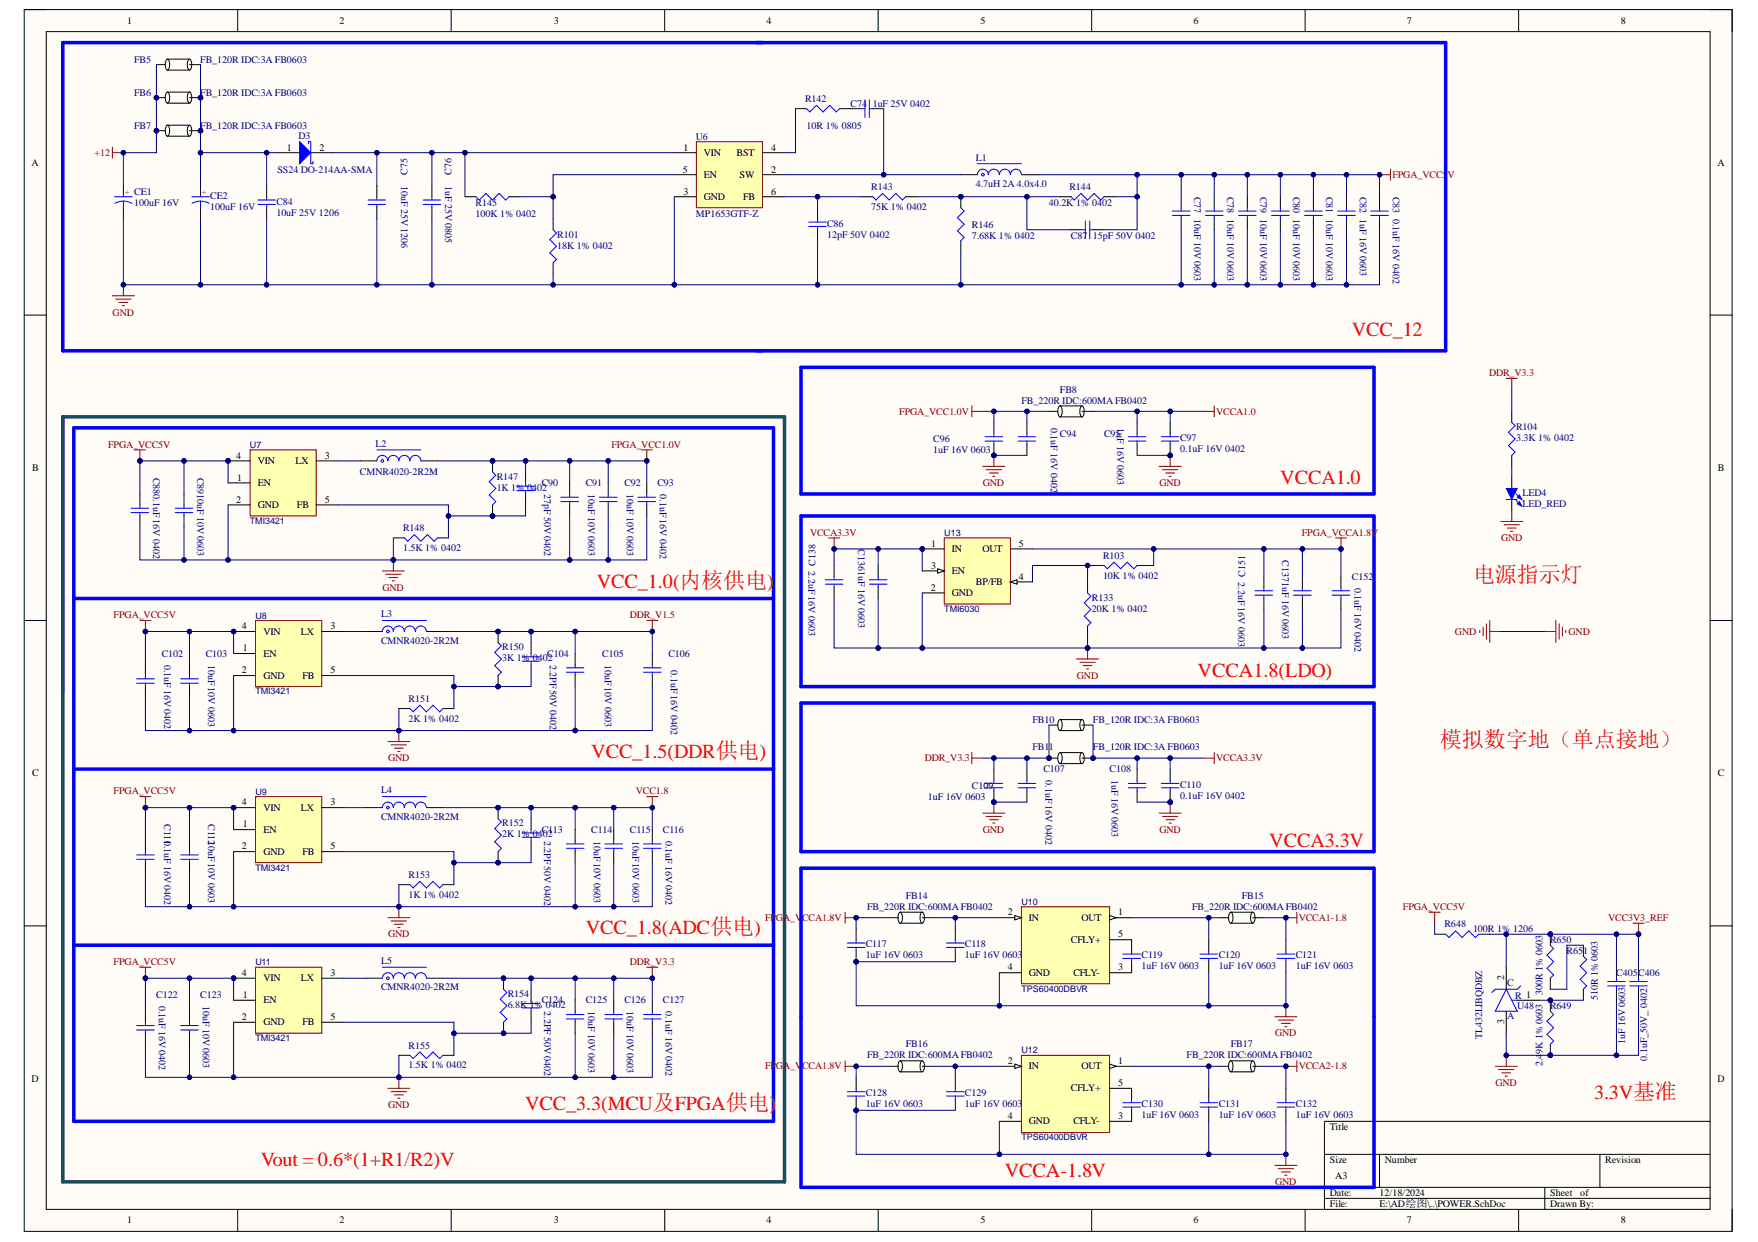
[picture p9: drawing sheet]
<svg xmlns="http://www.w3.org/2000/svg" width="297mm" height="210mm" viewBox="0 0 297 210" stroke-linecap="round" stroke-linejoin="round" font-family="sans-serif">
<defs><g id="words">
<g font-size="3.7" fill="#f00">
<text x="248.9" y="98.4">电源指示灯</text>
<text x="243.3" y="126.3">模拟数字地（单点接地）</text>
</g>
<g font-size="3.4" fill="#f00">
<text x="228.4" y="56.7">VCC_12</text>
<text x="216.3" y="81.8">VCCA1.0</text>
<text x="100.8" y="99.3">VCC_1.0(内核供电)</text>
<text x="202.4" y="114.4">VCCA1.8(LDO)</text>
<text x="99.9" y="128.1">VCC_1.5(DDR供电)</text>
<text x="214.5" y="143.2">VCCA3.3V</text>
<text x="99" y="157.9">VCC_1.8(ADC供电)</text>
<text x="269.4" y="185.8">3.3V基准</text>
<text x="88.7" y="187.7">VCC_3.3(MCU及FPGA供电)</text>
<text x="44.1" y="197.1">Vout = 0.6*(1+R1/R2)V</text>
<text x="169.8" y="199">VCCA-1.8V</text>
</g>
<g font-size="1.7">
<text x="21.5" y="4.1">1</text>
<text x="57.4" y="4.1">2</text>
<text x="93.6" y="4.1">3</text>
<text x="129.5" y="4.1">4</text>
<text x="165.6" y="4.1">5</text>
<text x="201.7" y="4.1">6</text>
<text x="237.7" y="4.1">7</text>
<text x="273.8" y="4.1">8</text>
<text x="5.3" y="28">A</text>
<text x="48.5" y="25.4">1</text>
<text x="54" y="25.4">2</text>
<text x="115.4" y="29.2">5</text>
<text x="115.5" y="25.4">1</text>
<text x="118.9" y="26.4">VIN</text>
<text x="124.4" y="26.4">BST</text>
<text x="130.3" y="25.4">4</text>
<text x="130.3" y="29.2">2</text>
<text x="290.2" y="28">A</text>
<text x="115.5" y="32.9">3</text>
<text x="118.9" y="30.1">EN</text>
<text x="118.9" y="33.8">GND</text>
<text x="125" y="30.1">SW</text>
<text x="125.5" y="33.8">FB</text>
<text x="130.3" y="32.9">6</text>
<text x="39.9" y="77.5">4</text>
<text x="54.9" y="77.5">3</text>
<text x="5.4" y="79.6">B</text>
<text x="40.1" y="81.2">1</text>
<text x="43.6" y="82.2">EN</text>
<text x="43.6" y="78.4">VIN</text>
<text x="49.9" y="78.4">LX</text>
<text x="290.3" y="79.6">B</text>
<text x="39.9" y="84.9">2</text>
<text x="43.6" y="85.9">GND</text>
<text x="50.2" y="85.9">FB</text>
<text x="54.9" y="84.9">5</text>
<text x="157.4" y="92.4">1</text>
<text x="160.8" y="93.3">IN</text>
<text x="166" y="93.3">OUT</text>
<text x="172.2" y="92.4">5</text>
<text x="157.3" y="99.8">2</text>
<text x="157.4" y="96.1">3</text>
<text x="160.8" y="100.8">GND</text>
<text x="160.8" y="97">EN</text>
<text x="164.9" y="98.9">BP/FB</text>
<text x="172.2" y="98">4</text>
<text x="40.9" y="106.3">4</text>
<text x="44.5" y="107.3">VIN</text>
<text x="50.8" y="107.3">LX</text>
<text x="55.8" y="106.3">3</text>
<text x="40.9" y="113.8">2</text>
<text x="41" y="110.1">1</text>
<text x="44.5" y="111">EN</text>
<text x="55.8" y="113.8">5</text>
<text x="44.5" y="114.7">GND</text>
<text x="51.1" y="114.7">FB</text>
<text x="5.4" y="131.2">C</text>
<text x="290.3" y="131.2">C</text>
<text x="40.9" y="136.1">4</text>
<text x="44.5" y="137">VIN</text>
<text x="50.8" y="137">LX</text>
<text x="55.8" y="136.1">3</text>
<text x="40.9" y="143.5">2</text>
<text x="41" y="139.8">1</text>
<text x="44.5" y="140.7">EN</text>
<text x="55.8" y="143.5">5</text>
<text x="44.5" y="144.5">GND</text>
<text x="51.1" y="144.5">FB</text>
<text x="170.3" y="154.7">2</text>
<text x="173.8" y="155.6">IN</text>
<text x="182.7" y="155.6">OUT</text>
<text x="188.9" y="154.7">1</text>
<text x="181" y="159.3">CFLY+</text>
<text x="188.9" y="158.4">5</text>
<text x="40.9" y="164.9">4</text>
<text x="44.5" y="165.8">VIN</text>
<text x="50.8" y="165.8">LX</text>
<text x="55.8" y="164.9">3</text>
<text x="170.3" y="164">4</text>
<text x="173.8" y="164.9">GND</text>
<text x="181.4" y="164.9">CFLY-</text>
<text x="188.9" y="164">3</text>
<text x="254.1" y="165.7" transform="rotate(-90 254.1 165.7)">2</text>
<text x="40.9" y="172.4">2</text>
<text x="41" y="168.6">1</text>
<text x="44.5" y="169.6">EN</text>
<text x="44.5" y="173.3">GND</text>
<text x="51.1" y="173.3">FB</text>
<text x="55.8" y="172.4">5</text>
<text x="254.1" y="173.1" transform="rotate(-90 254.1 173.1)">3</text>
<text x="170.3" y="179.8">2</text>
<text x="188.9" y="179.8">1</text>
<text x="5.3" y="182.8">D</text>
<text x="173.8" y="180.7">IN</text>
<text x="181" y="184.4">CFLY+</text>
<text x="182.7" y="180.7">OUT</text>
<text x="188.9" y="183.5">5</text>
<text x="290.2" y="182.8">D</text>
<text x="170.3" y="189.1">4</text>
<text x="173.8" y="190">GND</text>
<text x="181.4" y="190">CFLY-</text>
<text x="188.9" y="189.1">3</text>
<text x="224.7" y="190.9">Title</text>
<text x="224.7" y="196.5">Size</text>
<text x="234" y="196.5">Number</text>
<text x="271.2" y="196.5">Revision</text>
<text x="224.7" y="202.1">Date:</text>
<text x="224.7" y="204">File:</text>
<text x="225.6" y="199.3">A3</text>
<text x="233.1" y="202.1">12/18/2024</text>
<text x="233.1" y="204">E:\AD绘图\..\POWER.SchDoc</text>
<text x="261.9" y="202.1">Sheet</text>
<text x="261.9" y="204">Drawn By:</text>
<text x="267" y="202.1">of</text>
<text x="21.5" y="206.8">1</text>
<text x="57.4" y="206.8">2</text>
<text x="93.6" y="206.8">3</text>
<text x="129.5" y="206.8">4</text>
<text x="165.6" y="206.8">5</text>
<text x="201.7" y="206.8">6</text>
<text x="237.7" y="206.8">7</text>
<text x="273.8" y="206.8">8</text>
</g>
<g font-size="1.7" fill="#000080">
<text x="22.7" y="10.6">FB5</text>
<text x="33.8" y="10.6">FB_120R IDC:3A FB0603</text>
<text x="22.7" y="16.1">FB6</text>
<text x="33.8" y="16.1">FB_120R IDC:3A FB0603</text>
<text x="136" y="17.2">R142</text>
<text x="22.7" y="21.7">FB7</text>
<text x="33.8" y="21.7">FB_120R IDC:3A FB0603</text>
<text x="50.4" y="23.4">D3</text>
<text x="117.6" y="23.6">U6</text>
<text x="136.3" y="21.7">10R 1% 0805</text>
<text x="143.7" y="18">C74</text>
<text x="147.5" y="18">1uF 25V 0402</text>
<text x="46.9" y="29.2">SS24 DO-214AA-SMA</text>
<text x="68.9" y="29.5" transform="rotate(-90 68.9 29.5)">C75</text>
<text x="76.3" y="29.5" transform="rotate(-90 76.3 29.5)">C76</text>
<text x="164.9" y="27.1">L1</text>
<text x="22.7" y="32.9">CE1</text>
<text x="22.7" y="34.7">100uF 16V</text>
<text x="35.5" y="33.6">CE2</text>
<text x="35.5" y="35.5">100uF 16V</text>
<text x="46.7" y="34.6">C84</text>
<text x="67.8" y="31.4" transform="rotate(90 67.8 31.4)">10uF 25V 1206</text>
<text x="75.2" y="31.4" transform="rotate(90 75.2 31.4)">1uF 25V 0805</text>
<text x="80.4" y="34.7">R145</text>
<text x="147.2" y="32.1">R143</text>
<text x="147.2" y="35.5">75K 1% 0402</text>
<text x="164.9" y="31.5">4.7uH 2A 4.0x4.0</text>
<text x="177.2" y="34.7">40.2K 1% 0402</text>
<text x="180.7" y="32.1">R144</text>
<text x="201.8" y="33.2" transform="rotate(90 201.8 33.2)">C77</text>
<text x="207.3" y="33.2" transform="rotate(90 207.3 33.2)">C78</text>
<text x="212.9" y="33.2" transform="rotate(90 212.9 33.2)">C79</text>
<text x="218.5" y="33.2" transform="rotate(90 218.5 33.2)">C80</text>
<text x="224.1" y="33.2" transform="rotate(90 224.1 33.2)">C81</text>
<text x="229.8" y="33.2" transform="rotate(90 229.8 33.2)">C82</text>
<text x="235.4" y="33.2" transform="rotate(90 235.4 33.2)">C83</text>
<text x="46.7" y="36.4">10uF 25V 1206</text>
<text x="80.4" y="36.6">100K 1% 0402</text>
<text x="94.2" y="40.1">R101</text>
<text x="117.6" y="36.6">MP1653GTF-Z</text>
<text x="139.8" y="38.3">C86</text>
<text x="139.8" y="40.1">12pF 50V 0402</text>
<text x="164.2" y="38.5">R146</text>
<text x="164.2" y="40.3">7.68K 1% 0402</text>
<text x="181" y="40.3">C87</text>
<text x="184.7" y="40.3">15pF 50V 0402</text>
<text x="201.8" y="36.9" transform="rotate(90 201.8 36.9)">10uF 10V 0603</text>
<text x="207.3" y="36.9" transform="rotate(90 207.3 36.9)">10uF 10V 0603</text>
<text x="212.9" y="36.9" transform="rotate(90 212.9 36.9)">10uF 10V 0603</text>
<text x="218.5" y="36.9" transform="rotate(90 218.5 36.9)">10uF 10V 0603</text>
<text x="224.1" y="36.9" transform="rotate(90 224.1 36.9)">10uF 10V 0603</text>
<text x="229.8" y="36.9" transform="rotate(90 229.8 36.9)">1uF 16V 0603</text>
<text x="235.4" y="36.9" transform="rotate(90 235.4 36.9)">0.1uF 16V 0402</text>
<text x="94.2" y="42">18K 1% 0402</text>
<text x="172.6" y="68.2">FB_220R IDC:600MA FB0402</text>
<text x="179.1" y="66.4">FB8</text>
<text x="63.4" y="75.5">L2</text>
<text x="157.7" y="74.7">C96</text>
<text x="157.7" y="76.6">1uF 16V 0603</text>
<text x="177.6" y="72.3" transform="rotate(90 177.6 72.3)">0.1uF 16V 0402</text>
<text x="179.1" y="73.8">C94</text>
<text x="186.5" y="73.8">C95</text>
<text x="188.7" y="72.3" transform="rotate(90 188.7 72.3)">1uF 16V 0603</text>
<text x="199.4" y="74.6">C97</text>
<text x="199.4" y="76.4">0.1uF 16V 0402</text>
<text x="256.2" y="72.7">R104</text>
<text x="256.2" y="74.6">3.3K 1% 0402</text>
<text x="25.9" y="80.7" transform="rotate(90 25.9 80.7)">C880.1uF 16V 0402</text>
<text x="33.3" y="80.7" transform="rotate(90 33.3 80.7)">C8910uF 10V 0603</text>
<text x="60.8" y="80.3">CMNR4020-2R2M</text>
<text x="83.9" y="81.1">R147</text>
<text x="83.9" y="82.9">1K 1% 0402</text>
<text x="91.5" y="82.2">C90</text>
<text x="92" y="83.5" transform="rotate(90 92 83.5)">27pF 50V 0402</text>
<text x="99" y="82.2">C91</text>
<text x="99.4" y="83.5" transform="rotate(90 99.4 83.5)">10uF 10V 0603</text>
<text x="105.5" y="82.2">C92</text>
<text x="105.9" y="83.5" transform="rotate(90 105.9 83.5)">10uF 10V 0603</text>
<text x="111.1" y="82.2">C93</text>
<text x="111.5" y="83.5" transform="rotate(90 111.5 83.5)">0.1uF 16V 0402</text>
<text x="257.3" y="83.8">LED4</text>
<text x="68.1" y="89.8">R148</text>
<text x="257.3" y="85.7">LED_RED</text>
<text x="68.1" y="93.1">1.5K 1% 0402</text>
<text x="137.8" y="95.6" transform="rotate(-90 137.8 95.6)">C138</text>
<text x="145" y="92.8" transform="rotate(90 145 92.8)">C1361uF 16V 0603</text>
<text x="186.4" y="94.4">R103</text>
<text x="216.7" y="94.7" transform="rotate(90 216.7 94.7)">C1371uF 16V 0603</text>
<text x="136.6" y="96.5" transform="rotate(90 136.6 96.5)">2.2uF 16V 0603</text>
<text x="184.5" y="101.5">R133</text>
<text x="186.4" y="97.8">10K 1% 0402</text>
<text x="209.2" y="98.4" transform="rotate(90 209.2 98.4)">2.2uF 16V 0603</text>
<text x="210.4" y="97.5" transform="rotate(-90 210.4 97.5)">C151</text>
<text x="228.4" y="98">C152</text>
<text x="228.8" y="99.3" transform="rotate(90 228.8 99.3)">0.1uF 16V 0402</text>
<text x="64.4" y="104.3">L3</text>
<text x="184.5" y="103.4">20K 1% 0402</text>
<text x="27.3" y="111">C102</text>
<text x="27.7" y="112.3" transform="rotate(90 27.7 112.3)">0.1uF 16V 0402</text>
<text x="34.8" y="111">C103</text>
<text x="35.2" y="112.3" transform="rotate(90 35.2 112.3)">10uF 10V 0603</text>
<text x="64.4" y="108.8">CMNR4020-2R2M</text>
<text x="84.9" y="109.9">R150</text>
<text x="84.9" y="111.7">3K 1% 0402</text>
<text x="92.5" y="111">C104</text>
<text x="92.9" y="112.3" transform="rotate(90 92.9 112.3)">2.2PF 50V 0402</text>
<text x="101.8" y="111">C105</text>
<text x="102.2" y="112.3" transform="rotate(90 102.2 112.3)">10uF 10V 0603</text>
<text x="112.9" y="111">C106</text>
<text x="113.4" y="113.3" transform="rotate(90 113.4 113.3)">0.1uF 16V 0402</text>
<text x="69" y="118.6">R151</text>
<text x="69" y="122">2K 1% 0402</text>
<text x="174.4" y="122.1">FB10</text>
<text x="184.7" y="122.1">FB_120R IDC:3A FB0603</text>
<text x="174.4" y="126.8">FB11</text>
<text x="176.3" y="130.5">C107</text>
<text x="176.6" y="131.9" transform="rotate(90 176.6 131.9)">0.1uF 16V 0402</text>
<text x="184.7" y="126.8">FB_120R IDC:3A FB0603</text>
<text x="187.5" y="130.5">C108</text>
<text x="187.8" y="131.9" transform="rotate(90 187.8 131.9)">1uF 16V 0603</text>
<text x="64.4" y="134.1">L4</text>
<text x="156.8" y="135.2">1uF 16V 0603</text>
<text x="164.2" y="133.3">C109</text>
<text x="199.4" y="133.1">C110</text>
<text x="199.4" y="135">0.1uF 16V 0402</text>
<text x="27.7" y="139.3" transform="rotate(90 27.7 139.3)">C1110.1uF 16V 0402</text>
<text x="35.2" y="139.3" transform="rotate(90 35.2 139.3)">C11210uF 10V 0603</text>
<text x="64.4" y="138.5">CMNR4020-2R2M</text>
<text x="84.9" y="139.6">R152</text>
<text x="84.9" y="141.5">2K 1% 0402</text>
<text x="91.5" y="140.7">C113</text>
<text x="92" y="142.1" transform="rotate(90 92 142.1)">2.2PF 50V 0402</text>
<text x="99.9" y="140.7">C114</text>
<text x="100.3" y="142.1" transform="rotate(90 100.3 142.1)">10uF 10V 0603</text>
<text x="106.4" y="140.7">C115</text>
<text x="106.8" y="142.1" transform="rotate(90 106.8 142.1)">10uF 10V 0603</text>
<text x="112" y="140.7">C116</text>
<text x="112.4" y="142.1" transform="rotate(90 112.4 142.1)">0.1uF 16V 0402</text>
<text x="69" y="148.3">R153</text>
<text x="69" y="151.7">1K 1% 0402</text>
<text x="146.5" y="153.8">FB_220R IDC:600MA FB0402</text>
<text x="153" y="151.9">FB14</text>
<text x="201.4" y="153.8">FB_220R IDC:600MA FB0402</text>
<text x="209.8" y="151.9">FB15</text>
<text x="146.3" y="160.1">C117</text>
<text x="146.3" y="162">1uF 16V 0603</text>
<text x="163" y="160.1">C118</text>
<text x="163" y="162">1uF 16V 0603</text>
<text x="192.9" y="162">C119</text>
<text x="205.9" y="162">C120</text>
<text x="218.9" y="162">C121</text>
<text x="244.1" y="156.7">R648</text>
<text x="248.9" y="157.5">100R 1% 1206</text>
<text x="261.9" y="159.3">R650</text>
<text x="264.7" y="161.2">R651</text>
<text x="64.4" y="162.9">L5</text>
<text x="64.4" y="167.4">CMNR4020-2R2M</text>
<text x="192.9" y="163.8">1uF 16V 0603</text>
<text x="205.9" y="163.8">1uF 16V 0603</text>
<text x="218.9" y="163.8">1uF 16V 0603</text>
<text x="254.6" y="166.6">C</text>
<text x="273.1" y="164.9">C405C406</text>
<text x="26.4" y="168.6">C122</text>
<text x="26.8" y="170" transform="rotate(90 26.8 170)">0.1uF 16V 0402</text>
<text x="33.8" y="168.6">C123</text>
<text x="34.3" y="170" transform="rotate(90 34.3 170)">10uF 10V 0603</text>
<text x="85.8" y="168.5">R154</text>
<text x="85.8" y="170.3">6.8K 1% 0402</text>
<text x="91.5" y="169.6">C124</text>
<text x="92" y="170.9" transform="rotate(90 92 170.9)">2.2PF 50V 0402</text>
<text x="99" y="169.6">C125</text>
<text x="99.4" y="170.9" transform="rotate(90 99.4 170.9)">10uF 10V 0603</text>
<text x="105.5" y="169.6">C126</text>
<text x="105.9" y="170.9" transform="rotate(90 105.9 170.9)">10uF 10V 0603</text>
<text x="112" y="169.6">C127</text>
<text x="112.4" y="170.9" transform="rotate(90 112.4 170.9)">0.1uF 16V 0402</text>
<text x="254.6" y="172.2">A</text>
<text x="256" y="168.8">R 1</text>
<text x="256.3" y="170.5">U48</text>
<text x="260.6" y="168.1" transform="rotate(-90 260.6 168.1)">300R 1% 0603</text>
<text x="261.9" y="170.5">R649</text>
<text x="270" y="169.1" transform="rotate(-90 270 169.1)">510R 1% 0603</text>
<text x="69" y="177.3">R155</text>
<text x="146.5" y="178.9">FB_220R IDC:600MA FB0402</text>
<text x="153" y="177">FB16</text>
<text x="200.5" y="178.9">FB_220R IDC:600MA FB0402</text>
<text x="207.9" y="177">FB17</text>
<text x="250.4" y="175.6" transform="rotate(-90 250.4 175.6)">TL432LIBQDBZ</text>
<text x="260.6" y="178.1" transform="rotate(-90 260.6 178.1)">9K 1% 0603</text>
<text x="274.6" y="176.5" transform="rotate(-90 274.6 176.5)">1uF 16V 0603</text>
<text x="278.3" y="179.3" transform="rotate(-90 278.3 179.3)">0.1uF_50V_ 0402</text>
<text x="69" y="180.6">1.5K 1% 0402</text>
<text x="146.3" y="185.2">C128</text>
<text x="163" y="185.2">C129</text>
<text x="260.6" y="180.2" transform="rotate(-90 260.6 180.2)">2.4</text>
<text x="146.3" y="187.1">1uF 16V 0603</text>
<text x="163" y="187.1">1uF 16V 0603</text>
<text x="192.9" y="187.1">C130</text>
<text x="192.9" y="188.9">1uF 16V 0603</text>
<text x="205.9" y="187.1">C131</text>
<text x="205.9" y="188.9">1uF 16V 0603</text>
<text x="218.9" y="187.1">C132</text>
<text x="218.9" y="188.9">1uF 16V 0603</text>
</g>
<g font-size="1.7" fill="#800000">
<text x="16" y="26.4">+12</text>
<text x="235.3" y="30.1">FPGA_VCC5V</text>
<text x="19" y="53.3">GND</text>
<text x="251.6" y="63.6">DDR_V3.3</text>
<text x="151.9" y="70.1">FPGA_VCC1.0V</text>
<text x="205.5" y="70.1">VCCA1.0</text>
<text x="18.3" y="75.7">FPGA_VCC5V</text>
<text x="103.3" y="75.7">FPGA_VCC1.0V</text>
<text x="166.1" y="82.2">GND</text>
<text x="195.9" y="82.2">GND</text>
<text x="136.9" y="90.5">VCCA3.3V</text>
<text x="220" y="90.5">FPGA_VCCA1.8V</text>
<text x="253.6" y="91.5">GND</text>
<text x="64.6" y="99.8">GND</text>
<text x="19.2" y="104.5">FPGA_VCC5V</text>
<text x="106.4" y="104.5">DDR_V1.5</text>
<text x="245.8" y="107.3">GND</text>
<text x="265" y="107.3">GND</text>
<text x="182" y="114.7">GND</text>
<text x="65.6" y="128.7">GND</text>
<text x="156.3" y="128.7">DDR_V3.3</text>
<text x="205.5" y="128.7">VCCA3.3V</text>
<text x="19.2" y="134.2">FPGA_VCC5V</text>
<text x="107.4" y="134.2">VCC1.8</text>
<text x="166.1" y="140.7">GND</text>
<text x="195.9" y="140.7">GND</text>
<text x="129.3" y="155.6">FPGA_V</text>
<text x="135.5" y="155.6">CCA1.8V</text>
<text x="219.4" y="155.6">VCCA1-1.8</text>
<text x="237" y="153.8">FPGA_VCC5V</text>
<text x="271.7" y="155.6">VCC3V3_REF</text>
<text x="65.6" y="158.4">GND</text>
<text x="19.2" y="163.1">FPGA_VCC5V</text>
<text x="106.4" y="163.1">DDR_V3.3</text>
<text x="215.5" y="175.1">GND</text>
<text x="129.3" y="180.7">FPGA_V</text>
<text x="135.5" y="180.7">CCA1.8V</text>
<text x="219.4" y="180.7">VCCA2-1.8</text>
<text x="252.7" y="183.5">GND</text>
<text x="65.6" y="187.2">GND</text>
<text x="215.5" y="200.2">GND</text>
</g>
<g font-size="1.5" fill="#000080">
<text x="42.2" y="75.7">U7</text>
<text x="42.2" y="88.5">TMI3421</text>
<text x="159.6" y="90.6">U13</text>
<text x="43.1" y="104.6">U8</text>
<text x="159.6" y="103.4">TMI6030</text>
<text x="43.1" y="117.3">TMI3421</text>
<text x="43.1" y="134.3">U9</text>
<text x="43.1" y="147.2">TMI3421</text>
<text x="172.6" y="152.9">U10</text>
<text x="43.1" y="163.1">U11</text>
<text x="172.6" y="167.6">TPS60400DBVR</text>
<text x="43.1" y="176">TMI3421</text>
<text x="172.6" y="178">U12</text>
<text x="172.6" y="192.7">TPS60400DBVR</text>
</g>
<g font-size="1.4" fill="#f00">
<text x="21.1" y="32.1" transform="rotate(90 21.1 32.1)">+</text>
<text x="34.2" y="32.1" transform="rotate(90 34.2 32.1)">+</text>
</g>
</g></defs>
<path d="M4.1 1.6h288.6v206.5h-288.6z" fill-rule="evenodd" fill="#fffcf8"/>
<path d="M4.1 1.6h288.6v206.5h-288.6z" fill="none" stroke="#000" stroke-width=".17"/>
<path d="M7.8 5.3h281.1v199.1h-281.1z" fill-rule="evenodd" fill="#fffcf8"/>
<g fill="none" stroke="#000" stroke-width=".17">
<path d="M4.1 1.6h3.7M7.8 5.3h281.1v199.1h-281.1zM40.2 1.6v3.7M76.2 1.6v3.7M112.3 1.6v3.7M148.4 1.6v3.7M184.5 1.6v3.7M220.5 1.6v3.7M256.6 1.6v3.7M288.9 1.6h3.8v3.7M4.1 53.2h3.7M288.9 53.3h3.8"/>
<path d="M4.1 104.9h3.7M288.9 104.9h3.8M4.1 156.5h3.7M288.9 156.5h3.8M223.8 195.1h65.1M233.1 195.1v5.6M270.3 195.1v5.6M288.9 189.5h-65.1v14.9M40.2 204.4v3.7M76.2 204.4v3.7M112.3 204.4v3.7M148.4 204.4v3.7"/>
<path d="M184.5 204.4v3.7M220.5 204.4v3.7M223.8 200.7h65.1M223.8 202.5h65.1M256.6 204.4v3.7M261 200.7v3.7M292.7 204.4v3.7"/>
</g>
<circle cx="38.5" cy="77.9" r=".37" fill="#000080"/>
<circle cx="38.5" cy="77.9" r=".37" fill="none" stroke="#000080" stroke-width=".17"/>
<path d="M42.3 76h11.1v11.2h-11.1z" fill-rule="evenodd" fill="#ffffb0"/>
<path d="M42.3 76h11.1v11.2h-11.1z" fill="none" stroke="#800000" stroke-width=".17"/>
<path d="M38.5 77.9h3.8M53.4 77.9h3.8M38.5 81.6h3.8M38.5 85.3h3.8" fill="none" stroke="#000" stroke-width=".17"/>
<circle cx="38.5" cy="77.9" r=".37" fill="#000080"/>
<circle cx="38.5" cy="77.9" r=".37" fill="none" stroke="#000080" stroke-width=".17"/>
<path d="M23.6 83.5v1.8M23.6 87.2v1.9M53.4 85.3h3.8" fill="none" stroke="#000" stroke-width=".17"/>
<path d="M22.1 85.9h3M22.1 86.6h3M23.6 85.3v.6M23.6 86.6v.6" fill="none" stroke="#00f" stroke-width=".17"/>
<path d="M22.7 76h1.9M23.6 76v1.9" fill="none" stroke="#800000" stroke-width=".17"/>
<circle cx="23.6" cy="77.9" r=".37" fill="#000080"/>
<circle cx="23.6" cy="77.9" r=".37" fill="none" stroke="#000080" stroke-width=".17"/>
<path d="M60.9 77.9h2.8M71.1 77.9h2.8" fill="none" stroke="#000" stroke-width=".17"/>
<path d="M63.7 77.9a.93 .93 0 0 1 .9-.9 .93 .93 0 0 1 .9 .9 .93 .93 0 0 1 1-.9 .93 .93 0 0 1 .9 .9 .93 .93 0 0 1 .9-.9 .93 .93 0 0 1 1 .9 .93 .93 0 0 1 .9-.9 .93 .93 0 0 1 .9 .9M63.7 76h7.4M64.8 77.8l-.3-.1-.1 .3 .3 .1 .1-.2" fill="none" stroke="#00f" stroke-width=".17"/>
<circle cx="83.2" cy="77.9" r=".37" fill="#000080"/>
<circle cx="83.2" cy="77.9" r=".37" fill="none" stroke="#000080" stroke-width=".17"/>
<circle cx="83.2" cy="87.2" r=".37" fill="#000080"/>
<circle cx="83.2" cy="87.2" r=".37" fill="none" stroke="#000080" stroke-width=".17"/>
<path d="M83.2 77.9v1.9" fill="none" stroke="#000" stroke-width=".17"/>
<circle cx="83.2" cy="77.9" r=".37" fill="#000080"/>
<circle cx="83.2" cy="77.9" r=".37" fill="none" stroke="#000080" stroke-width=".17"/>
<path d="M83.2 85.3v1.9" fill="none" stroke="#000" stroke-width=".17"/>
<circle cx="83.2" cy="87.2" r=".37" fill="#000080"/>
<circle cx="83.2" cy="87.2" r=".37" fill="none" stroke="#000080" stroke-width=".17"/>
<g fill="none" stroke="#00f" stroke-width=".17">
<path d="M83.2 79.8l.6 .5-1.1 1.1 1.1 1.1-1.1 1.2 1.1 1.1-.6 .5M68.3 90.9l.6 .6 1.1-1.1 1.1 1.1 1.1-1.1 1.2 1.1 .5-.6M87.3 82.2h3M87.3 82.9h3M88.8 81.6v.6M88.8 82.9v.6M94.8 84h2.9M94.8 84.8h2.9M96.3 83.5v.5M96.3 84.8v.5M101.3 84h3M101.3 84.8h3"/>
<path d="M102.8 83.5v.5M102.8 84.8v.5M107.8 84h3M107.8 84.8h3M109.3 83.5v.5M109.3 84.8v.5"/>
</g>
<path d="M88.8 79.8v1.8M66.5 90.9h1.8M73.9 90.9h1.9M88.8 83.5v1.8M96.3 81.6v1.9M96.3 85.3v1.9M102.8 81.6v1.9M102.8 85.3v1.9M109.3 81.6v1.9M109.3 85.3v1.9" fill="none" stroke="#000" stroke-width=".17"/>
<path d="M108.3 76h1.9M109.3 76v1.9" fill="none" stroke="#800000" stroke-width=".17"/>
<circle cx="109.3" cy="77.9" r=".37" fill="#000080"/>
<circle cx="109.3" cy="77.9" r=".37" fill="none" stroke="#000080" stroke-width=".17"/>
<path d="M31.1 83.5v1.8M31.1 87.2v1.9" fill="none" stroke="#000" stroke-width=".17"/>
<path d="M29.6 85.9h3M29.6 86.6h3M31.1 85.3v.6M31.1 86.6v.6" fill="none" stroke="#00f" stroke-width=".17"/>
<circle cx="39.5" cy="106.7" r=".37" fill="#000080"/>
<circle cx="39.5" cy="106.7" r=".37" fill="none" stroke="#000080" stroke-width=".17"/>
<path d="M43.2 104.9h11.2v11.1h-11.2z" fill-rule="evenodd" fill="#ffffb0"/>
<path d="M43.2 104.9h11.2v11.1h-11.2z" fill="none" stroke="#800000" stroke-width=".17"/>
<path d="M39.5 110.4h3.7M39.5 114.2h3.7M39.5 106.7h3.7M54.4 106.7h3.7" fill="none" stroke="#000" stroke-width=".17"/>
<circle cx="39.5" cy="106.7" r=".37" fill="#000080"/>
<circle cx="39.5" cy="106.7" r=".37" fill="none" stroke="#000080" stroke-width=".17"/>
<path d="M24.6 112.3v1.9M24.6 116v1.9M54.4 114.2h3.7" fill="none" stroke="#000" stroke-width=".17"/>
<path d="M23.1 114.7h3M23.1 115.5h3M24.6 114.2v.5M24.6 115.5v.5" fill="none" stroke="#00f" stroke-width=".17"/>
<path d="M23.6 104.9h1.9M24.6 104.9v1.8" fill="none" stroke="#800000" stroke-width=".17"/>
<circle cx="24.6" cy="106.7" r=".37" fill="#000080"/>
<circle cx="24.6" cy="106.7" r=".37" fill="none" stroke="#000080" stroke-width=".17"/>
<path d="M61.8 106.7h2.8M72 106.7h2.8M97.2 110.4v1.9M97.2 114.2v1.8M110.2 110.4v1.9M110.2 114.2v1.8" fill="none" stroke="#000" stroke-width=".17"/>
<path d="M64.6 106.7a.93 .93 0 0 1 .9-.9 .93 .93 0 0 1 1 .9 .93 .93 0 0 1 .9-.9 .93 .93 0 0 1 .9 .9 .93 .93 0 0 1 1-.9 .93 .93 0 0 1 .9 .9 .93 .93 0 0 1 .9-.9 .93 .93 0 0 1 .9 .9M64.6 104.9h7.4M65.7 106.7l-.2-.2-.2 .3 .3 .1 .2-.2M95.7 112.9h3M95.7 113.6h3M97.2 112.3v.6M97.2 113.6v.6M108.7 112.9h3M108.7 113.6h3M110.2 112.3v.6M110.2 113.6v.6" fill="none" stroke="#00f" stroke-width=".17"/>
<path d="M109.3 104.9h1.8M110.2 104.9v1.8" fill="none" stroke="#800000" stroke-width=".17"/>
<circle cx="110.2" cy="106.7" r=".37" fill="#000080"/>
<circle cx="110.2" cy="106.7" r=".37" fill="none" stroke="#000080" stroke-width=".17"/>
<path d="M32 112.3v1.9M32 116v1.9M89.7 108.6v1.8M89.7 112.3v1.9" fill="none" stroke="#000" stroke-width=".17"/>
<path d="M30.5 114.7h3M30.5 115.5h3M32 114.2v.5M32 115.5v.5M88.2 111h3M88.2 111.7h3M89.7 110.4v.6M89.7 111.7v.6" fill="none" stroke="#00f" stroke-width=".17"/>
<circle cx="84.1" cy="106.7" r=".37" fill="#000080"/>
<circle cx="84.1" cy="106.7" r=".37" fill="none" stroke="#000080" stroke-width=".17"/>
<circle cx="84.1" cy="116" r=".37" fill="#000080"/>
<circle cx="84.1" cy="116" r=".37" fill="none" stroke="#000080" stroke-width=".17"/>
<path d="M84.1 106.7v1.9" fill="none" stroke="#000" stroke-width=".17"/>
<circle cx="84.1" cy="106.7" r=".37" fill="#000080"/>
<circle cx="84.1" cy="106.7" r=".37" fill="none" stroke="#000080" stroke-width=".17"/>
<path d="M84.1 114.2v1.8" fill="none" stroke="#000" stroke-width=".17"/>
<circle cx="84.1" cy="116" r=".37" fill="#000080"/>
<circle cx="84.1" cy="116" r=".37" fill="none" stroke="#000080" stroke-width=".17"/>
<path d="M69.3 119.7l.5 .6 1.1-1.1 1.1 1.1 1.2-1.1 1.1 1.1 .5-.6M84.1 108.6l.6 .5-1.1 1.2 1.1 1.1-1.1 1.1 1.1 1.1-.6 .6" fill="none" stroke="#00f" stroke-width=".17"/>
<path d="M67.4 119.7h1.9M74.8 119.7h1.9" fill="none" stroke="#000" stroke-width=".17"/>
<path d="M64.6 96.5h3.7M65.2 97.1h2.6M65.7 97.6h1.5M66.3 98.2h.3M66.5 94.6v1.9" fill="none" stroke="#800000" stroke-width=".17"/>
<circle cx="66.5" cy="94.6" r=".37" fill="#000080"/>
<circle cx="66.5" cy="94.6" r=".37" fill="none" stroke="#000080" stroke-width=".17"/>
<path d="M65.5 125.3h3.8M66.1 125.9h2.6M66.6 126.4h1.5M67.2 127h.4M67.4 123.5v1.8" fill="none" stroke="#800000" stroke-width=".17"/>
<circle cx="67.4" cy="123.5" r=".37" fill="#000080"/>
<circle cx="67.4" cy="123.5" r=".37" fill="none" stroke="#000080" stroke-width=".17"/>
<circle cx="39.5" cy="136.5" r=".37" fill="#000080"/>
<circle cx="39.5" cy="136.5" r=".37" fill="none" stroke="#000080" stroke-width=".17"/>
<path d="M43.2 134.6h11.2v11.2h-11.2z" fill-rule="evenodd" fill="#ffffb0"/>
<path d="M43.2 134.6h11.2v11.2h-11.2z" fill="none" stroke="#800000" stroke-width=".17"/>
<path d="M39.5 136.5h3.7M54.4 136.5h3.7M39.5 140.2h3.7M39.5 143.9h3.7" fill="none" stroke="#000" stroke-width=".17"/>
<circle cx="39.5" cy="136.5" r=".37" fill="#000080"/>
<circle cx="39.5" cy="136.5" r=".37" fill="none" stroke="#000080" stroke-width=".17"/>
<path d="M24.6 142.1v1.8M24.6 145.8v1.9M54.4 143.9h3.7" fill="none" stroke="#000" stroke-width=".17"/>
<path d="M23.1 144.5h3M23.1 145.2h3M24.6 143.9v.6M24.6 145.2v.6" fill="none" stroke="#00f" stroke-width=".17"/>
<path d="M23.6 134.6h1.9M24.6 134.6v1.9" fill="none" stroke="#800000" stroke-width=".17"/>
<circle cx="24.6" cy="136.5" r=".37" fill="#000080"/>
<circle cx="24.6" cy="136.5" r=".37" fill="none" stroke="#000080" stroke-width=".17"/>
<path d="M61.8 136.5h2.8M72 136.5h2.8M97.2 140.2v1.9M97.2 143.9v1.9M110.2 140.2v1.9M110.2 143.9v1.9" fill="none" stroke="#000" stroke-width=".17"/>
<path d="M64.6 136.5a.93 .93 0 0 1 .9-.9 .93 .93 0 0 1 1 .9 .93 .93 0 0 1 .9-.9 .93 .93 0 0 1 .9 .9 .93 .93 0 0 1 1-.9 .93 .93 0 0 1 .9 .9 .93 .93 0 0 1 .9-.9 .93 .93 0 0 1 .9 .9M64.6 134.6h7.4M65.7 136.4l-.2-.1-.2 .2 .3 .2 .2-.2M95.7 142.6h3M95.7 143.4h3M97.2 142.1v.5M97.2 143.4v.5M108.7 142.6h3M108.7 143.4h3M110.2 142.1v.5M110.2 143.4v.5" fill="none" stroke="#00f" stroke-width=".17"/>
<path d="M109.3 134.6h1.8M110.2 134.6v1.9" fill="none" stroke="#800000" stroke-width=".17"/>
<circle cx="110.2" cy="136.5" r=".37" fill="#000080"/>
<circle cx="110.2" cy="136.5" r=".37" fill="none" stroke="#000080" stroke-width=".17"/>
<path d="M89.7 138.4v1.8M32 142.1v1.8M32 145.8v1.9M89.7 142.1v1.8" fill="none" stroke="#000" stroke-width=".17"/>
<path d="M30.5 144.5h3M30.5 145.2h3M32 143.9v.6M32 145.2v.6M88.2 140.8h3M88.2 141.5h3M89.7 140.2v.6M89.7 141.5v.6" fill="none" stroke="#00f" stroke-width=".17"/>
<path d="M65.5 155.1h3.8M66.1 155.7h2.6M66.6 156.2h1.5M67.2 156.8h.4M67.4 153.2v1.9" fill="none" stroke="#800000" stroke-width=".17"/>
<circle cx="67.4" cy="153.2" r=".37" fill="#000080"/>
<circle cx="67.4" cy="153.2" r=".37" fill="none" stroke="#000080" stroke-width=".17"/>
<circle cx="84.1" cy="136.5" r=".37" fill="#000080"/>
<circle cx="84.1" cy="136.5" r=".37" fill="none" stroke="#000080" stroke-width=".17"/>
<circle cx="84.1" cy="145.8" r=".37" fill="#000080"/>
<circle cx="84.1" cy="145.8" r=".37" fill="none" stroke="#000080" stroke-width=".17"/>
<path d="M84.1 136.5v1.9" fill="none" stroke="#000" stroke-width=".17"/>
<circle cx="84.1" cy="136.5" r=".37" fill="#000080"/>
<circle cx="84.1" cy="136.5" r=".37" fill="none" stroke="#000080" stroke-width=".17"/>
<path d="M84.1 143.9v1.9" fill="none" stroke="#000" stroke-width=".17"/>
<circle cx="84.1" cy="145.8" r=".37" fill="#000080"/>
<circle cx="84.1" cy="145.8" r=".37" fill="none" stroke="#000080" stroke-width=".17"/>
<path d="M84.1 138.4l.6 .5-1.1 1.1 1.1 1.1-1.1 1.2 1.1 1.1-.6 .5M69.3 149.5l.5 .6 1.1-1.1 1.1 1.1 1.2-1.1 1.1 1.1 .5-.6" fill="none" stroke="#00f" stroke-width=".17"/>
<path d="M67.4 149.5h1.9M74.8 149.5h1.9" fill="none" stroke="#000" stroke-width=".17"/>
<circle cx="39.5" cy="165.3" r=".37" fill="#000080"/>
<circle cx="39.5" cy="165.3" r=".37" fill="none" stroke="#000080" stroke-width=".17"/>
<path d="M43.2 163.5h11.2v11.1h-11.2z" fill-rule="evenodd" fill="#ffffb0"/>
<path d="M43.2 163.5h11.2v11.1h-11.2z" fill="none" stroke="#800000" stroke-width=".17"/>
<path d="M39.5 169h3.7M39.5 172.8h3.7M39.5 165.3h3.7M54.4 165.3h3.7" fill="none" stroke="#000" stroke-width=".17"/>
<circle cx="39.5" cy="165.3" r=".37" fill="#000080"/>
<circle cx="39.5" cy="165.3" r=".37" fill="none" stroke="#000080" stroke-width=".17"/>
<path d="M24.6 170.9v1.9M24.6 174.6v1.9M54.4 172.8h3.7" fill="none" stroke="#000" stroke-width=".17"/>
<path d="M23.1 173.3h3M23.1 174.1h3M24.6 172.8v.5M24.6 174.1v.5" fill="none" stroke="#00f" stroke-width=".17"/>
<path d="M23.6 163.5h1.9M24.6 163.5v1.8" fill="none" stroke="#800000" stroke-width=".17"/>
<circle cx="24.6" cy="165.3" r=".37" fill="#000080"/>
<circle cx="24.6" cy="165.3" r=".37" fill="none" stroke="#000080" stroke-width=".17"/>
<path d="M61.8 165.3h2.8M72 165.3h2.8M97.2 169v1.9M97.2 172.8v1.8M110.2 169v1.9M110.2 172.8v1.8" fill="none" stroke="#000" stroke-width=".17"/>
<path d="M64.6 165.3a.93 .93 0 0 1 .9-.9 .93 .93 0 0 1 1 .9 .93 .93 0 0 1 .9-.9 .93 .93 0 0 1 .9 .9 .93 .93 0 0 1 1-.9 .93 .93 0 0 1 .9 .9 .93 .93 0 0 1 .9-.9 .93 .93 0 0 1 .9 .9M64.6 163.5h7.4M65.7 165.3l-.2-.2-.2 .3 .3 .1 .2-.2M95.7 171.5h3M95.7 172.2h3M97.2 170.9v.6M97.2 172.2v.6M108.7 171.5h3M108.7 172.2h3M110.2 170.9v.6M110.2 172.2v.6" fill="none" stroke="#00f" stroke-width=".17"/>
<path d="M109.3 163.5h1.8M110.2 163.5v1.8" fill="none" stroke="#800000" stroke-width=".17"/>
<circle cx="110.2" cy="165.3" r=".37" fill="#000080"/>
<circle cx="110.2" cy="165.3" r=".37" fill="none" stroke="#000080" stroke-width=".17"/>
<path d="M32 170.9v1.9M32 174.6v1.9M89.7 167.2v1.8M89.7 170.9v1.9" fill="none" stroke="#000" stroke-width=".17"/>
<path d="M30.5 173.3h3M30.5 174.1h3M32 172.8v.5M32 174.1v.5M88.2 169.6h3M88.2 170.4h3M89.7 169v.6M89.7 170.4v.5" fill="none" stroke="#00f" stroke-width=".17"/>
<path d="M65.5 183.9h3.8M66.1 184.5h2.6M66.7 185h1.4M67.2 185.6h.4M67.4 182.1v1.8" fill="none" stroke="#800000" stroke-width=".17"/>
<circle cx="67.4" cy="182.1" r=".37" fill="#000080"/>
<circle cx="67.4" cy="182.1" r=".37" fill="none" stroke="#000080" stroke-width=".17"/>
<circle cx="85.1" cy="165.3" r=".37" fill="#000080"/>
<circle cx="85.1" cy="165.3" r=".37" fill="none" stroke="#000080" stroke-width=".17"/>
<circle cx="85.1" cy="174.6" r=".37" fill="#000080"/>
<circle cx="85.1" cy="174.6" r=".37" fill="none" stroke="#000080" stroke-width=".17"/>
<path d="M85.1 165.3v1.9" fill="none" stroke="#000" stroke-width=".17"/>
<circle cx="85.1" cy="165.3" r=".37" fill="#000080"/>
<circle cx="85.1" cy="165.3" r=".37" fill="none" stroke="#000080" stroke-width=".17"/>
<path d="M85.1 172.8v1.8" fill="none" stroke="#000" stroke-width=".17"/>
<circle cx="85.1" cy="174.6" r=".37" fill="#000080"/>
<circle cx="85.1" cy="174.6" r=".37" fill="none" stroke="#000080" stroke-width=".17"/>
<path d="M172 73.8h3M172 74.5h3M173.5 73.2v.6M173.5 74.5v.6M69.3 178.4l.5 .5 1.1-1.1 1.1 1.1 1.2-1.1 1.1 1.1 .5-.5M85.1 167.2l.5 .5-1.1 1.2 1.1 1.1-1.1 1.1 1.1 1.1-.5 .6M102.2 171.5h3M102.2 172.2h3M103.7 170.9v.6M103.7 172.2v.6" fill="none" stroke="#00f" stroke-width=".17"/>
<path d="M173.5 71.4v1.8M173.5 75.1v1.9M67.4 178.4h1.9M74.8 178.4h1.9M103.7 169v1.9M103.7 172.8v1.8" fill="none" stroke="#000" stroke-width=".17"/>
<path d="M164.2 68.6v1.9M164.2 69.5h1.9" fill="none" stroke="#800000" stroke-width=".17"/>
<circle cx="197.7" cy="77" r=".37" fill="#000080"/>
<circle cx="197.7" cy="77" r=".37" fill="none" stroke="#000080" stroke-width=".17"/>
<path d="M197.7 75.1v1.9" fill="none" stroke="#000" stroke-width=".17"/>
<circle cx="197.7" cy="77" r=".37" fill="#000080"/>
<circle cx="197.7" cy="77" r=".37" fill="none" stroke="#000080" stroke-width=".17"/>
<path d="M177.2 69.5h1.5M179.1 68.6a1.38 1.38 0 0 1 0 1.9h3.7M182.7 68.7l.1-.1a1.35 1.35 0 0 1 0 1.9 1.39 1.39 0 0 1-.1-1.8zM182.8 68.6h-3.7a1.37 1.37 0 0 0 0 1.9M182.8 69.5h1.9M197.7 71.4v1.8" fill="none" stroke="#000" stroke-width=".17"/>
<path d="M196.2 73.8h3M196.2 74.5h3M197.7 73.2v.6M197.7 74.5v.6" fill="none" stroke="#00f" stroke-width=".17"/>
<path d="M166.1 78.8h3.7M166.6 79.4h2.6M167.2 79.9h1.5M167.9 77v1.8M167.7 80.5h.4" fill="none" stroke="#800000" stroke-width=".17"/>
<circle cx="167.9" cy="77" r=".37" fill="#000080"/>
<circle cx="167.9" cy="77" r=".37" fill="none" stroke="#000080" stroke-width=".17"/>
<path d="M195.9 78.8h3.7M196.4 79.4h2.6M197 79.9h1.5M197.7 77v1.8M197.5 80.5h.4" fill="none" stroke="#800000" stroke-width=".17"/>
<circle cx="197.7" cy="77" r=".37" fill="#000080"/>
<circle cx="197.7" cy="77" r=".37" fill="none" stroke="#000080" stroke-width=".17"/>
<path d="M203.3 69.5h1.9M205.2 68.6v1.9" fill="none" stroke="#800000" stroke-width=".17"/>
<path d="M173.5 130v1.8M173.5 133.7v1.9" fill="none" stroke="#000" stroke-width=".17"/>
<path d="M172 132.4h3M172 133.1h3M173.5 131.8v.6M173.5 133.1v.6" fill="none" stroke="#00f" stroke-width=".17"/>
<circle cx="197.7" cy="135.6" r=".37" fill="#000080"/>
<circle cx="197.7" cy="135.6" r=".37" fill="none" stroke="#000080" stroke-width=".17"/>
<path d="M197.7 133.7v1.9" fill="none" stroke="#000" stroke-width=".17"/>
<circle cx="197.7" cy="135.6" r=".37" fill="#000080"/>
<circle cx="197.7" cy="135.6" r=".37" fill="none" stroke="#000080" stroke-width=".17"/>
<path d="M197.7 130v1.8" fill="none" stroke="#000" stroke-width=".17"/>
<path d="M196.2 132.4h3M196.2 133.1h3M197.7 131.8v.6M197.7 133.1v.6" fill="none" stroke="#00f" stroke-width=".17"/>
<path d="M166.1 137.4h3.7M166.6 138h2.6M167.2 138.5h1.5M167.7 139.1h.4M167.9 135.6v1.8" fill="none" stroke="#800000" stroke-width=".17"/>
<circle cx="167.9" cy="135.6" r=".37" fill="#000080"/>
<circle cx="167.9" cy="135.6" r=".37" fill="none" stroke="#000080" stroke-width=".17"/>
<path d="M195.9 137.4h3.7M196.4 138h2.6M197 138.5h1.5M197.5 139.1h.4M197.7 135.6v1.8" fill="none" stroke="#800000" stroke-width=".17"/>
<circle cx="197.7" cy="135.6" r=".37" fill="#000080"/>
<circle cx="197.7" cy="135.6" r=".37" fill="none" stroke="#000080" stroke-width=".17"/>
<path d="M164.2 127.2v1.9M164.2 128.1h1.9M203.3 128.1h1.9M205.2 127.2v1.9" fill="none" stroke="#800000" stroke-width=".17"/>
<circle cx="167.9" cy="77" r=".37" fill="#000080"/>
<circle cx="167.9" cy="77" r=".37" fill="none" stroke="#000080" stroke-width=".17"/>
<path d="M167.9 75.1v1.9" fill="none" stroke="#000" stroke-width=".17"/>
<circle cx="167.9" cy="77" r=".37" fill="#000080"/>
<circle cx="167.9" cy="77" r=".37" fill="none" stroke="#000080" stroke-width=".17"/>
<path d="M167.9 71.4v1.8M192.1 71.4v1.8M192.1 75.1v1.9" fill="none" stroke="#000" stroke-width=".17"/>
<path d="M166.4 73.8h3M166.4 74.5h3M167.9 73.2v.6M167.9 74.5v.6M190.6 73.8h3M190.6 74.5h3M192.1 73.2v.6M192.1 74.5v.6" fill="none" stroke="#00f" stroke-width=".17"/>
<circle cx="167.9" cy="135.6" r=".37" fill="#000080"/>
<circle cx="167.9" cy="135.6" r=".37" fill="none" stroke="#000080" stroke-width=".17"/>
<path d="M167.9 133.7v1.9" fill="none" stroke="#000" stroke-width=".17"/>
<circle cx="167.9" cy="135.6" r=".37" fill="#000080"/>
<circle cx="167.9" cy="135.6" r=".37" fill="none" stroke="#000080" stroke-width=".17"/>
<g fill="none" stroke="#000" stroke-width=".17">
<path d="M20.8 31.4v1.8M20.8 35.1v1.9M33.9 31.4v1.8M33.9 35.1v1.9M45 31.4v1.8M45 35.1v1.9M46.9 25.8h3.7M52.5 25.8h3.7M63.7 31.4v1.8M63.7 35.1v1.9M73 31.4v1.8M73 35.1v1.9"/>
<path d="M167.9 130v1.8M192.1 130v1.8M192.1 133.7v1.9"/>
</g>
<g fill="none" stroke="#00f" stroke-width=".17">
<path d="M19.4 33.2h2.9M20.8 34l.8 .1 .7 .3M20.8 34l-.7 .1-.7 .3M20.8 34v1.1M32.4 33.2h3M33.9 34l.7 .1 .7 .3M33.9 34l-.8 .1-.7 .3M33.9 34v1.1M43.6 33.8h2.9M43.6 34.5h2.9M45 33.2v.6M45 34.5v.6"/>
<path d="M62.2 33.8h3M62.2 34.5h3M63.7 33.2v.6M63.7 34.5v.6M71.5 33.8h3M71.5 34.5h3M73 33.2v.6M73 34.5v.6M166.4 132.4h3M166.4 133.1h3M167.9 131.8v.6M167.9 133.1v.6"/>
<path d="M190.6 132.4h3M190.6 133.1h3M192.1 131.8v.6M192.1 133.1v.6"/>
</g>
<path d="M50.6 23.9l1.9 1.9-1.9 1.9z" fill="#00f"/>
<path d="M50.6 23.9l1.9 1.9-1.9 1.9zM52.1 24.3v-.4h.4v3.8h.4v-.4" fill="none" stroke="#00f" stroke-width=".17"/>
<path d="M19 50h3.7M19.5 50.5h2.6M20.1 51.1h1.5M20.7 51.7h.3M20.8 48.1v1.9" fill="none" stroke="#800000" stroke-width=".17"/>
<circle cx="20.8" cy="48.1" r=".37" fill="#000080"/>
<circle cx="20.8" cy="48.1" r=".37" fill="none" stroke="#000080" stroke-width=".17"/>
<circle cx="26.4" cy="16.5" r=".37" fill="#000080"/>
<circle cx="26.4" cy="16.5" r=".37" fill="none" stroke="#000080" stroke-width=".17"/>
<circle cx="33.9" cy="16.5" r=".37" fill="#000080"/>
<circle cx="33.9" cy="16.5" r=".37" fill="none" stroke="#000080" stroke-width=".17"/>
<path d="M26.4 16.5h1.5" fill="none" stroke="#000" stroke-width=".17"/>
<circle cx="26.4" cy="16.5" r=".37" fill="#000080"/>
<circle cx="26.4" cy="16.5" r=".37" fill="none" stroke="#000080" stroke-width=".17"/>
<path d="M32 16.5h1.9" fill="none" stroke="#000" stroke-width=".17"/>
<circle cx="33.9" cy="16.5" r=".37" fill="#000080"/>
<circle cx="33.9" cy="16.5" r=".37" fill="none" stroke="#000080" stroke-width=".17"/>
<path d="M28.3 15.6a1.37 1.37 0 0 1 0 1.8h3.7M31.9 15.6h.1a1.36 1.36 0 0 1 0 1.8 1.38 1.38 0 0 1-.1-1.8zM32 15.6h-3.7a1.38 1.38 0 0 0 0 1.8" fill="none" stroke="#000" stroke-width=".17"/>
<circle cx="26.4" cy="22.1" r=".37" fill="#000080"/>
<circle cx="26.4" cy="22.1" r=".37" fill="none" stroke="#000080" stroke-width=".17"/>
<circle cx="33.9" cy="22.1" r=".37" fill="#000080"/>
<circle cx="33.9" cy="22.1" r=".37" fill="none" stroke="#000080" stroke-width=".17"/>
<path d="M26.4 22.1h1.5" fill="none" stroke="#000" stroke-width=".17"/>
<circle cx="26.4" cy="22.1" r=".37" fill="#000080"/>
<circle cx="26.4" cy="22.1" r=".37" fill="none" stroke="#000080" stroke-width=".17"/>
<path d="M32 22.1h1.9" fill="none" stroke="#000" stroke-width=".17"/>
<circle cx="33.9" cy="22.1" r=".37" fill="#000080"/>
<circle cx="33.9" cy="22.1" r=".37" fill="none" stroke="#000080" stroke-width=".17"/>
<path d="M28.3 21.2a1.37 1.37 0 0 1 0 1.8h3.7M31.9 21.2h.1a1.35 1.35 0 0 1 0 1.8 1.38 1.38 0 0 1-.1-1.8zM32 21.2h-3.7a1.38 1.38 0 0 0 0 1.8" fill="none" stroke="#000" stroke-width=".17"/>
<path d="M19 24.9v1.8M19 25.8h1.8" fill="none" stroke="#800000" stroke-width=".17"/>
<circle cx="20.8" cy="25.8" r=".37" fill="#000080"/>
<circle cx="20.8" cy="25.8" r=".37" fill="none" stroke="#000080" stroke-width=".17"/>
<path d="M117.7 23.9h11.1v11.2h-11.1z" fill-rule="evenodd" fill="#ffffb0"/>
<path d="M117.7 23.9h11.1v11.2h-11.1z" fill="none" stroke="#800000" stroke-width=".17"/>
<g fill="none" stroke="#000" stroke-width=".17">
<path d="M134.4 18.4h1.9M141.9 18.4h3.7M147.4 18.4h1.9M78.6 33.2h1.8M86 33.2h1.9M113.9 29.5h3.8M113.9 25.8h3.8M113.9 33.2h3.8M128.8 29.5h3.8M128.8 25.8h3.8M128.8 33.2h3.8M145.6 33.2h1.8"/>
<path d="M153 33.2h1.9M162.3 29.5h2.8M172.6 29.5h2.8M179.1 33.2h1.9M186.5 33.2h1.9"/>
</g>
<path d="M136.3 18.4l.5 .5 1.2-1.1 1.1 1.1 1.1-1.1 1.1 1.1 .6-.5M145.6 18.4h.5M146.1 16.9v3M146.9 16.9v3M146.9 18.4h.5M80.4 33.2l.6 .6 1.1-1.1 1.1 1.1 1.1-1.1 1.1 1.1 .6-.6M147.4 33.2l.6 .6 1.1-1.1 1.1 1.1 1.2-1.1 1.1 1.1 .5-.6M165.1 29.5a.93 .93 0 0 1 1-.9 .93 .93 0 0 1 .9 .9 .93 .93 0 0 1 .9-.9 .93 .93 0 0 1 1 .9 .93 .93 0 0 1 .9-.9 .93 .93 0 0 1 .9 .9 .93 .93 0 0 1 .9-.9 .93 .93 0 0 1 1 .9M165.1 27.7h7.5M165.9 29.4l.3-.1v.4h-.2zM181 33.2l.5 .6 1.1-1.1 1.2 1.1 1.1-1.1 1.1 1.1 .5-.6" fill="none" stroke="#00f" stroke-width=".17"/>
<circle cx="162.3" cy="33.2" r=".37" fill="#000080"/>
<circle cx="162.3" cy="33.2" r=".37" fill="none" stroke="#000080" stroke-width=".17"/>
<path d="M162.3 33.2v1.9" fill="none" stroke="#000" stroke-width=".17"/>
<circle cx="162.3" cy="33.2" r=".37" fill="#000080"/>
<circle cx="162.3" cy="33.2" r=".37" fill="none" stroke="#000080" stroke-width=".17"/>
<g fill="none" stroke="#000" stroke-width=".17">
<path d="M138.1 35.1v1.9M138.1 38.8v1.9M181 38.8h1.8M184.7 38.8h1.8M199.6 33.2v1.9M199.6 37v1.8M205.2 33.2v1.9M205.2 37v1.8M210.8 33.2v1.9M210.8 37v1.8M216.3 33.2v1.9M216.3 37v1.8"/>
<path d="M221.9 33.2v1.9M221.9 37v1.8M227.5 33.2v1.9M227.5 37v1.8M233.1 33.2v1.9M233.1 37v1.8M162.3 40.7v1.8"/>
</g>
<g fill="none" stroke="#00f" stroke-width=".17">
<path d="M136.7 37.5h2.9M136.7 38.3h2.9M138.1 37v.5M138.1 38.3v.5M162.3 35.1l.6 .6-1.1 1.1 1.1 1.1-1.1 1.1 1.1 1.1-.6 .6M182.8 38.8h.6M183.4 37.3v3M184.1 37.3v3M184.1 38.8h.6M198.1 35.7h3M198.1 36.4h3M199.6 35.1v.6"/>
<path d="M199.6 36.4v.6M203.7 35.7h3M203.7 36.4h3M205.2 35.1v.6M205.2 36.4v.6M209.3 35.7h2.9M209.3 36.4h2.9M210.8 35.1v.6M210.8 36.4v.6M214.8 35.7h3M214.8 36.4h3M216.3 35.1v.6"/>
<path d="M216.3 36.4v.6M220.4 35.7h3M220.4 36.4h3M221.9 35.1v.6M221.9 36.4v.6M226 35.7h3M226 36.4h3M227.5 35.1v.6M227.5 36.4v.6M231.6 35.7h3M231.6 36.4h3M233.1 35.1v.6"/>
<path d="M233.1 36.4v.6"/>
</g>
<path d="M233.1 29.5h1.8M234.9 28.6v1.9" fill="none" stroke="#800000" stroke-width=".17"/>
<circle cx="233.1" cy="29.5" r=".37" fill="#000080"/>
<circle cx="233.1" cy="29.5" r=".37" fill="none" stroke="#000080" stroke-width=".17"/>
<path d="M254.5 63.9h1.9M255.4 63.9v1.9" fill="none" stroke="#800000" stroke-width=".17"/>
<path d="M255.4 80.7v1.9M255.4 84.4v1.9" fill="none" stroke="#000" stroke-width=".17"/>
<path d="M254.5 82.6h1.9l-1 1.8z" fill="#00f"/>
<path d="M254.5 82.6h1.9l-1 1.8zM256.2 83.5l.9 .9M256.2 84.6l.9 .9" fill="none" stroke="#00f" stroke-width=".17"/>
<path d="M256.4 84l.3-.3 .4 .7z" fill="#00f"/>
<path d="M256.4 84l.3-.3 .4 .7z" fill="none" stroke="#00f" stroke-width=".17"/>
<path d="M256.4 85.1l.3-.3 .4 .7z" fill="#00f"/>
<path d="M254.5 84.4h1.9M256.4 85.1l.3-.3 .4 .7z" fill="none" stroke="#00f" stroke-width=".17"/>
<path d="M26.4 10.9h1.5M28.3 10a1.37 1.37 0 0 1 0 1.9h3.7M31.9 10.1l.1-.1a1.35 1.35 0 0 1 0 1.9 1.38 1.38 0 0 1-.1-1.8zM32 10h-3.7a1.38 1.38 0 0 0 0 1.8M32 10.9h1.9" fill="none" stroke="#000" stroke-width=".17"/>
<circle cx="177.2" cy="128.1" r=".37" fill="#000080"/>
<circle cx="177.2" cy="128.1" r=".37" fill="none" stroke="#000080" stroke-width=".17"/>
<circle cx="184.7" cy="128.1" r=".37" fill="#000080"/>
<circle cx="184.7" cy="128.1" r=".37" fill="none" stroke="#000080" stroke-width=".17"/>
<path d="M177.2 128.1h1.5" fill="none" stroke="#000" stroke-width=".17"/>
<circle cx="177.2" cy="128.1" r=".37" fill="#000080"/>
<circle cx="177.2" cy="128.1" r=".37" fill="none" stroke="#000080" stroke-width=".17"/>
<path d="M182.8 128.1h1.9" fill="none" stroke="#000" stroke-width=".17"/>
<circle cx="184.7" cy="128.1" r=".37" fill="#000080"/>
<circle cx="184.7" cy="128.1" r=".37" fill="none" stroke="#000080" stroke-width=".17"/>
<path d="M177.2 122.5h1.5M179.1 127.2a1.4 1.4 0 0 1 0 1.9h3.7M179.1 121.6a1.4 1.4 0 0 1 0 1.9h3.7M182.7 127.3l.1-.1a1.35 1.35 0 0 1 0 1.9 1.39 1.39 0 0 1-.1-1.8zM182.7 121.7l.1-.1a1.35 1.35 0 0 1 0 1.9 1.39 1.39 0 0 1-.1-1.8zM182.8 127.2h-3.7a1.35 1.35 0 0 0 0 1.8M182.8 121.6h-3.7a1.35 1.35 0 0 0 0 1.9M182.8 122.5h1.9M103.7 140.2v1.9M103.7 143.9v1.9" fill="none" stroke="#000" stroke-width=".17"/>
<path d="M10.6 7.2h233.7v52.1h-233.7zM10.6 70.5v46.5M12.5 72.3h118.2v117.2h-118.2zM135.3 62.1h96.9v21.4h-96.9zM135.3 87.2h96.9v28.8h-96.9zM12.5 101.1h118.2M135.3 118.8h96.9v25.1h-96.9zM12.5 130h118.2M12.5 159.7h118.2" fill="none" stroke="#00f" stroke-width=".59"/>
<path d="M10.6 70.5h122v129.2h-122z" fill="none" stroke="#134f5c" stroke-width=".59"/>
<path d="M102.2 142.6h3M102.2 143.4h3M103.7 142.1v.5M103.7 143.4v.5" fill="none" stroke="#00f" stroke-width=".17"/>
<path d="M172.6 153.2h14.9v13.1h-14.9z" fill-rule="evenodd" fill="#ffffb0"/>
<path d="M172.6 153.2h14.9v13.1h-14.9z" fill="none" stroke="#800000" stroke-width=".17"/>
<path d="M187.5 155.1h3.7" fill="none" stroke="#000" stroke-width=".17"/>
<path d="M187.5 154.7l1.1 .4-1.1 .4z" fill="#f8fcff"/>
<path d="M168.9 155.1h3.7M187.5 154.7l1.1 .4-1.1 .4z" fill="none" stroke="#000" stroke-width=".17"/>
<path d="M171.5 154.7l1.1 .4-1.1 .4z" fill="#f8fcff"/>
<path d="M171.5 154.7l1.1 .4-1.1 .4zM187.5 158.8h3.7v1.9M168.9 164.4h3.7M191.2 162.5v1.9h-3.7" fill="none" stroke="#000" stroke-width=".17"/>
<path d="M189.7 161.2h3M189.7 162h3M191.2 160.7v.5M191.2 162v.5" fill="none" stroke="#00f" stroke-width=".17"/>
<circle cx="144.7" cy="162.5" r=".37" fill="#000080"/>
<circle cx="144.7" cy="162.5" r=".37" fill="none" stroke="#000080" stroke-width=".17"/>
<path d="M144.7 160.7v1.8" fill="none" stroke="#000" stroke-width=".17"/>
<circle cx="144.7" cy="162.5" r=".37" fill="#000080"/>
<circle cx="144.7" cy="162.5" r=".37" fill="none" stroke="#000080" stroke-width=".17"/>
<g fill="none" stroke="#000" stroke-width=".17">
<path d="M144.7 157v1.8M150.2 155.1h1.5M152.1 154.2a1.37 1.37 0 0 1 0 1.8h3.7M155.7 154.2h.1a1.34 1.34 0 0 1 0 1.8 1.39 1.39 0 0 1-.1-1.8zM155.8 154.2h-3.7a1.39 1.39 0 0 0 0 1.8M155.8 155.1h1.9M161.4 157v1.8M204.2 158.8v1.9M206.1 155.1h1.5M208 154.2a1.38 1.38 0 0 1 0 1.8h3.7M211.5 154.2h.2a1.35 1.35 0 0 1 0 1.8 1.37 1.37 0 0 1-.2-1.8zM211.7 154.2h-3.7a1.35 1.35 0 0 0-.1 1.8"/>
<path d="M211.7 155.1h1.8M217.3 158.8v1.9M161.4 160.7v1.8M204.2 162.5v1.9M217.3 162.5v1.9"/>
</g>
<g fill="none" stroke="#00f" stroke-width=".17">
<path d="M143.2 159.4h2.9M144.7 158.8v.6M159.9 159.4h3M161.4 158.8v.6M143.2 160.1h2.9M144.7 160.1v.6M159.9 160.1h3M161.4 160.1v.6M202.7 161.2h3M202.7 162h3M204.2 160.7v.5M204.2 162v.5"/>
<path d="M215.8 161.2h3M215.8 162h3M217.3 160.7v.5M217.3 162v.5"/>
</g>
<path d="M142.8 154.2v1.8M142.8 155.1h1.9" fill="none" stroke="#800000" stroke-width=".17"/>
<circle cx="144.7" cy="155.1" r=".37" fill="#000080"/>
<circle cx="144.7" cy="155.1" r=".37" fill="none" stroke="#000080" stroke-width=".17"/>
<path d="M217.3 155.1h1.8M219.1 154.2v1.8" fill="none" stroke="#800000" stroke-width=".17"/>
<circle cx="217.3" cy="155.1" r=".37" fill="#000080"/>
<circle cx="217.3" cy="155.1" r=".37" fill="none" stroke="#000080" stroke-width=".17"/>
<path d="M215.4 171.8h3.7M216 172.4h2.6M216.5 173h1.5M217.1 173.5h.3M217.3 170v1.8" fill="none" stroke="#800000" stroke-width=".17"/>
<circle cx="217.3" cy="170" r=".37" fill="#000080"/>
<circle cx="217.3" cy="170" r=".37" fill="none" stroke="#000080" stroke-width=".17"/>
<path d="M172.6 178.4h14.9v13h-14.9z" fill-rule="evenodd" fill="#ffffb0"/>
<path d="M172.6 178.4h14.9v13h-14.9z" fill="none" stroke="#800000" stroke-width=".17"/>
<path d="M187.5 180.2h3.7" fill="none" stroke="#000" stroke-width=".17"/>
<path d="M187.5 179.8l1.1 .4-1.1 .4z" fill="#f8fcff"/>
<path d="M187.5 179.8l1.1 .4-1.1 .4zM168.9 180.2h3.7" fill="none" stroke="#000" stroke-width=".17"/>
<path d="M171.5 179.8l1.1 .4-1.1 .4z" fill="#f8fcff"/>
<path d="M171.5 179.8l1.1 .4-1.1 .4zM168.9 189.5h3.7M187.5 183.9h3.7v1.9M191.2 187.7v1.8h-3.7" fill="none" stroke="#000" stroke-width=".17"/>
<path d="M189.7 186.4h3M189.7 187.1h3M191.2 185.8v.6M191.2 187.1v.6" fill="none" stroke="#00f" stroke-width=".17"/>
<circle cx="144.7" cy="187.7" r=".37" fill="#000080"/>
<circle cx="144.7" cy="187.7" r=".37" fill="none" stroke="#000080" stroke-width=".17"/>
<path d="M144.7 185.8v1.9" fill="none" stroke="#000" stroke-width=".17"/>
<circle cx="144.7" cy="187.7" r=".37" fill="#000080"/>
<circle cx="144.7" cy="187.7" r=".37" fill="none" stroke="#000080" stroke-width=".17"/>
<g fill="none" stroke="#000" stroke-width=".17">
<path d="M152.1 179.3a1.4 1.4 0 0 1 0 1.8h3.7M155.7 179.4l.1-.1a1.35 1.35 0 0 1 0 1.8 1.39 1.39 0 0 1-.1-1.7zM155.8 179.3h-3.7a1.38 1.38 0 0 0 0 1.8M208 179.3a1.38 1.38 0 0 1 0 1.8h3.7M211.5 179.4l.2-.1a1.35 1.35 0 0 1 0 1.8 1.37 1.37 0 0 1-.2-1.7zM211.7 179.3h-3.7a1.35 1.35 0 0 0-.1 1.8M144.7 182.1v1.8M150.2 180.2h1.5M155.8 180.2h1.9M161.4 182.1v1.8M161.4 185.8v1.9M204.2 183.9v1.9"/>
<path d="M204.2 187.7v1.8M206.1 180.2h1.5M211.7 180.2h1.8M217.3 183.9v1.9M217.3 187.7v1.8"/>
</g>
<g fill="none" stroke="#00f" stroke-width=".17">
<path d="M143.2 184.5h2.9M143.2 185.2h2.9M144.7 183.9v.6M144.7 185.2v.6M159.9 184.5h3M159.9 185.2h3M161.4 183.9v.6M161.4 185.2v.6M202.7 186.4h3M202.7 187.1h3M204.2 185.8v.6M204.2 187.1v.6"/>
<path d="M215.8 186.4h3M215.8 187.1h3M217.3 185.8v.6M217.3 187.1v.6"/>
</g>
<path d="M142.8 179.3v1.8M142.8 180.2h1.9" fill="none" stroke="#800000" stroke-width=".17"/>
<circle cx="144.7" cy="180.2" r=".38" fill="#000080"/>
<circle cx="144.7" cy="180.2" r=".38" fill="none" stroke="#000080" stroke-width=".17"/>
<path d="M219.1 179.3v1.8M217.3 180.2h1.8" fill="none" stroke="#800000" stroke-width=".17"/>
<circle cx="217.3" cy="180.2" r=".37" fill="#000080"/>
<circle cx="217.3" cy="180.2" r=".37" fill="none" stroke="#000080" stroke-width=".17"/>
<path d="M215.4 197h3.7M216 197.5h2.6M216.5 198.1h1.5M217.1 198.6h.3M217.3 195.1v1.9" fill="none" stroke="#800000" stroke-width=".17"/>
<circle cx="217.3" cy="195.1" r=".37" fill="#000080"/>
<circle cx="217.3" cy="195.1" r=".37" fill="none" stroke="#000080" stroke-width=".17"/>
<path d="M253.6 88.1h3.7M254.1 88.7h2.6M254.7 89.2h1.5M255.2 89.8h.4M255.4 86.3v1.8" fill="none" stroke="#800000" stroke-width=".17"/>
<path d="M135.3 146.7v54h96.9v-54h-96.9" fill="none" stroke="#00f" stroke-width=".59"/>
<path d="M226.6 97.4v1.9M226.6 101.1v1.9" fill="none" stroke="#000" stroke-width=".17"/>
<path d="M225.1 99.8h3M226.6 99.3v.5M225.1 100.6h3M226.6 100.6v.5" fill="none" stroke="#00f" stroke-width=".17"/>
<circle cx="155.8" cy="92.8" r=".37" fill="#000080"/>
<circle cx="155.8" cy="92.8" r=".37" fill="none" stroke="#000080" stroke-width=".17"/>
<path d="M159.6 90.9h11.1v11.2h-11.1z" fill-rule="evenodd" fill="#ffffb0"/>
<path d="M159.6 90.9h11.1v11.2h-11.1z" fill="none" stroke="#800000" stroke-width=".17"/>
<path d="M155.8 92.8h3.8" fill="none" stroke="#000" stroke-width=".17"/>
<circle cx="155.8" cy="92.8" r=".37" fill="#000080"/>
<circle cx="155.8" cy="92.8" r=".37" fill="none" stroke="#000080" stroke-width=".17"/>
<path d="M155.8 96.5h3.8M155.8 100.2h3.8" fill="none" stroke="#000" stroke-width=".17"/>
<path d="M158.4 96.1l1.2 .4-1.2 .4z" fill="#f8fcff"/>
<path d="M158.4 96.1l1.2 .4-1.2 .4zM170.7 98.4h3.8" fill="none" stroke="#000" stroke-width=".17"/>
<path d="M170.7 98.4l1.1-.4v.7z" fill="#f8fcff"/>
<g fill="none" stroke="#000" stroke-width=".17">
<path d="M140.9 95.6v1.8M140.9 99.3v1.8M148.4 95.6v1.8M148.4 99.3v1.8M170.7 98.4l1.1-.4v.7zM170.7 92.8h3.8M183.8 98.4v1.8M184.7 95.6h1.8M192.1 95.6h1.9M213.5 97.4v1.9M220.1 97.4v1.9M183.8 105.8v1.9"/>
<path d="M213.5 101.1v1.9M220.1 101.1v1.9"/>
</g>
<g fill="none" stroke="#00f" stroke-width=".17">
<path d="M139.4 98h3M139.4 98.7h3M140.9 97.4v.6M140.9 98.7v.6M146.9 98h3M146.9 98.7h3M148.4 97.4v.6M148.4 98.7v.6M186.5 95.6l.6 .5 1.1-1.1 1.1 1.1 1.2-1.1 1.1 1.1 .5-.5M212.1 99.8h2.9M213.5 99.3v.5M218.6 99.8h3"/>
<path d="M220.1 99.3v.5M183.8 100.2l.5 .6-1.1 1.1 1.1 1.1-1.1 1.1 1.1 1.1-.5 .6M212.1 100.6h2.9M213.5 100.6v.5M218.6 100.6h3M220.1 100.6v.5"/>
</g>
<path d="M140 90.9h1.9M140.9 90.9v1.9" fill="none" stroke="#800000" stroke-width=".17"/>
<circle cx="140.9" cy="92.8" r=".37" fill="#000080"/>
<circle cx="140.9" cy="92.8" r=".37" fill="none" stroke="#000080" stroke-width=".17"/>
<path d="M181.9 111.4h3.7M182.5 111.9h2.6M183 112.5h1.5M183.6 113.1h.3M183.8 109.5v1.9" fill="none" stroke="#800000" stroke-width=".17"/>
<circle cx="183.8" cy="109.5" r=".37" fill="#000080"/>
<circle cx="183.8" cy="109.5" r=".37" fill="none" stroke="#000080" stroke-width=".17"/>
<path d="M225.6 90.9h1.9M226.6 90.9v1.9" fill="none" stroke="#800000" stroke-width=".17"/>
<circle cx="226.6" cy="92.8" r=".37" fill="#000080"/>
<circle cx="226.6" cy="92.8" r=".37" fill="none" stroke="#000080" stroke-width=".17"/>
<path d="M250 106.5v.4M250.6 106v1.5M251.2 105.4v2.6M251.7 104.9v3.7M251.7 106.7h1.9M261 106.7h1.9M262.9 104.9v3.7M263.4 105.4v2.6M264 106v1.5M264.6 106.5v.4" fill="none" stroke="#800000" stroke-width=".17"/>
<path d="M93.5 37v1.8M93.5 44.4v1.9M255.4 69.5v1.9M255.4 77v1.8M242.4 157.9h1.9M249.8 157.9h1.9M254.5 163.5v3.7M254.5 170.9v3.7M256.4 169h3.7" fill="none" stroke="#000" stroke-width=".17"/>
<path d="M93.5 38.8l.5 .6-1.1 1.1 1.1 1.1-1.1 1.1 1.1 1.2-.5 .5M255.4 71.4l.6 .5-1.1 1.2 1.1 1.1-1.1 1.1 1.1 1.1-.6 .6M244.3 157.9l.5 .5 1.1-1.1 1.2 1.1 1.1-1.1 1.1 1.1 .5-.5M254.5 167.2l1.9 3.7h-3.8zM255.4 169h1M256.9 166.6l-.5 .6h-3.8l-.5 .5" fill="none" stroke="#00f" stroke-width=".17"/>
<circle cx="261.9" cy="169" r=".37" fill="#000080"/>
<circle cx="261.9" cy="169" r=".37" fill="none" stroke="#000080" stroke-width=".17"/>
<circle cx="262" cy="178.3" r=".37" fill="#000080"/>
<circle cx="262" cy="178.3" r=".37" fill="none" stroke="#000080" stroke-width=".17"/>
<path d="M261.9 169v1.9" fill="none" stroke="#000" stroke-width=".17"/>
<circle cx="261.9" cy="169" r=".37" fill="#000080"/>
<circle cx="261.9" cy="169" r=".37" fill="none" stroke="#000080" stroke-width=".17"/>
<path d="M261.9 176.5v1.9" fill="none" stroke="#000" stroke-width=".17"/>
<circle cx="262" cy="178.3" r=".37" fill="#000080"/>
<circle cx="262" cy="178.3" r=".37" fill="none" stroke="#000080" stroke-width=".17"/>
<path d="M261.9 170.9l.6 .6-1.1 1.1 1.1 1.1-1.1 1.1 1.1 1.1-.6 .6M267.5 161.6l.6 .6-1.1 1.1 1.1 1.1-1.1 1.1 1.1 1.1-.6 .6" fill="none" stroke="#00f" stroke-width=".17"/>
<path d="M267.5 159.7v1.9M267.5 167.2v1.8" fill="none" stroke="#000" stroke-width=".17"/>
<circle cx="261.9" cy="157.9" r=".37" fill="#000080"/>
<circle cx="261.9" cy="157.9" r=".37" fill="none" stroke="#000080" stroke-width=".17"/>
<path d="M261.9 157.9v1.8" fill="none" stroke="#000" stroke-width=".17"/>
<circle cx="261.9" cy="157.9" r=".37" fill="#000080"/>
<circle cx="261.9" cy="157.9" r=".37" fill="none" stroke="#000080" stroke-width=".17"/>
<path d="M261.9 165.3v1.9" fill="none" stroke="#000" stroke-width=".17"/>
<path d="M261.9 159.7l.6 .6-1.1 1.1 1.1 1.1-1.1 1.2 1.1 1.1-.6 .5" fill="none" stroke="#00f" stroke-width=".17"/>
<path d="M275.9 156h1.9M276.8 156v1.9" fill="none" stroke="#800000" stroke-width=".17"/>
<circle cx="276.8" cy="157.9" r=".37" fill="#000080"/>
<circle cx="276.8" cy="157.9" r=".37" fill="none" stroke="#000080" stroke-width=".17"/>
<path d="M273.1 163.5v1.8M273.1 167.2v1.8M276.8 163.5v1.8M276.8 167.2v1.8" fill="none" stroke="#000" stroke-width=".17"/>
<path d="M271.6 165.9h3M271.6 166.6h3M273.1 165.3v.6M273.1 166.6v.6M275.4 165.9h2.9M275.4 166.6h2.9M276.8 165.3v.6M276.8 166.6v.6" fill="none" stroke="#00f" stroke-width=".17"/>
<path d="M241.5 154.2h1.8M242.4 154.2v1.8M254.5 178.4v1.8M252.6 180.2h3.8M253.2 180.8h2.6M253.8 181.3h1.4M254.3 181.9h.4" fill="none" stroke="#800000" stroke-width=".17"/>
<circle cx="254.5" cy="178.3" r=".37" fill="#000080"/>
<g fill="none" stroke="#000080" stroke-width=".17">
<path d="M57.2 77.9h3.7M96.3 77.9v3.7"/>
<circle cx="254.5" cy="178.3" r=".37"/>
</g>
<circle cx="96.2" cy="77.9" r=".37" fill="#000080"/>
<g fill="none" stroke="#000080" stroke-width=".17">
<path d="M66.5 90.9v3.7"/>
<circle cx="96.2" cy="77.9" r=".37"/>
</g>
<circle cx="66.5" cy="94.6" r=".37" fill="#000080"/>
<g fill="none" stroke="#000080" stroke-width=".17">
<path d="M38.5 85.3v9.3"/>
<circle cx="66.5" cy="94.6" r=".37"/>
</g>
<circle cx="38.5" cy="94.6" r=".37" fill="#000080"/>
<g fill="none" stroke="#000080" stroke-width=".17">
<path d="M23.6 77.9v5.6"/>
<circle cx="38.5" cy="94.6" r=".37"/>
</g>
<circle cx="23.6" cy="77.9" r=".37" fill="#000080"/>
<g fill="none" stroke="#000080" stroke-width=".17">
<path d="M31.1 77.9v5.6"/>
<circle cx="23.6" cy="77.9" r=".37"/>
</g>
<circle cx="31.1" cy="77.9" r=".37" fill="#000080"/>
<g fill="none" stroke="#000080" stroke-width=".17">
<path d="M31.1 89.1v5.5"/>
<circle cx="31.1" cy="77.9" r=".37"/>
</g>
<circle cx="31.1" cy="94.6" r=".37" fill="#000080"/>
<g fill="none" stroke="#000080" stroke-width=".17">
<path d="M96.3 87.2v7.4"/>
<circle cx="31.1" cy="94.6" r=".37"/>
</g>
<circle cx="96.2" cy="94.6" r=".37" fill="#000080"/>
<g fill="none" stroke="#000080" stroke-width=".17">
<path d="M88.8 77.9v1.9"/>
<circle cx="96.2" cy="94.6" r=".37"/>
</g>
<circle cx="88.8" cy="77.9" r=".37" fill="#000080"/>
<g fill="none" stroke="#000080" stroke-width=".17">
<path d="M58.1 106.7h3.7M97.2 106.7v3.7"/>
<circle cx="88.8" cy="77.9" r=".37"/>
</g>
<circle cx="97.2" cy="106.7" r=".37" fill="#000080"/>
<g fill="none" stroke="#000080" stroke-width=".17">
<path d="M67.4 119.7v3.8"/>
<circle cx="97.2" cy="106.7" r=".37"/>
</g>
<circle cx="67.4" cy="123.5" r=".37" fill="#000080"/>
<g fill="none" stroke="#000080" stroke-width=".17">
<path d="M39.5 114.2v9.3"/>
<circle cx="67.4" cy="123.5" r=".37"/>
</g>
<circle cx="39.5" cy="123.5" r=".37" fill="#000080"/>
<g fill="none" stroke="#000080" stroke-width=".17">
<path d="M24.6 106.7v5.6"/>
<circle cx="39.5" cy="123.5" r=".37"/>
</g>
<circle cx="24.6" cy="106.7" r=".37" fill="#000080"/>
<g fill="none" stroke="#000080" stroke-width=".17">
<path d="M32 106.7v5.6"/>
<circle cx="24.6" cy="106.7" r=".37"/>
</g>
<circle cx="32" cy="106.7" r=".37" fill="#000080"/>
<g fill="none" stroke="#000080" stroke-width=".17">
<path d="M32 117.9v5.6"/>
<circle cx="32" cy="106.7" r=".37"/>
</g>
<circle cx="32" cy="123.5" r=".37" fill="#000080"/>
<g fill="none" stroke="#000080" stroke-width=".17">
<path d="M97.2 116v7.5"/>
<circle cx="32" cy="123.5" r=".37"/>
</g>
<circle cx="97.2" cy="123.5" r=".37" fill="#000080"/>
<g fill="none" stroke="#000080" stroke-width=".17">
<path d="M89.7 106.7v1.9"/>
<circle cx="97.2" cy="123.5" r=".37"/>
</g>
<circle cx="89.7" cy="106.7" r=".37" fill="#000080"/>
<g fill="none" stroke="#000080" stroke-width=".17">
<path d="M58.1 114.2h18.6v5.5"/>
<circle cx="89.7" cy="106.7" r=".37"/>
</g>
<circle cx="76.7" cy="116" r=".37" fill="#000080"/>
<g fill="none" stroke="#000080" stroke-width=".17">
<path d="M58.1 136.5h3.7M97.2 136.5v3.7"/>
<circle cx="76.7" cy="116" r=".37"/>
</g>
<circle cx="97.2" cy="136.5" r=".37" fill="#000080"/>
<g fill="none" stroke="#000080" stroke-width=".17">
<path d="M67.4 149.5v3.7"/>
<circle cx="97.2" cy="136.5" r=".37"/>
</g>
<circle cx="67.4" cy="153.2" r=".37" fill="#000080"/>
<g fill="none" stroke="#000080" stroke-width=".17">
<path d="M39.5 143.9v9.3"/>
<circle cx="67.4" cy="153.2" r=".37"/>
</g>
<circle cx="39.5" cy="153.2" r=".37" fill="#000080"/>
<g fill="none" stroke="#000080" stroke-width=".17">
<path d="M24.6 136.5v5.6"/>
<circle cx="39.5" cy="153.2" r=".37"/>
</g>
<circle cx="24.6" cy="136.5" r=".37" fill="#000080"/>
<g fill="none" stroke="#000080" stroke-width=".17">
<path d="M32 136.5v5.6"/>
<circle cx="24.6" cy="136.5" r=".37"/>
</g>
<circle cx="32" cy="136.5" r=".37" fill="#000080"/>
<g fill="none" stroke="#000080" stroke-width=".17">
<path d="M32 147.7v5.5"/>
<circle cx="32" cy="136.5" r=".37"/>
</g>
<circle cx="32" cy="153.2" r=".37" fill="#000080"/>
<g fill="none" stroke="#000080" stroke-width=".17">
<path d="M97.2 145.8v7.4"/>
<circle cx="32" cy="153.2" r=".37"/>
</g>
<circle cx="97.2" cy="153.2" r=".37" fill="#000080"/>
<g fill="none" stroke="#000080" stroke-width=".17">
<path d="M89.7 136.5v1.9"/>
<circle cx="97.2" cy="153.2" r=".37"/>
</g>
<circle cx="89.7" cy="136.5" r=".37" fill="#000080"/>
<g fill="none" stroke="#000080" stroke-width=".17">
<path d="M58.1 143.9h18.6v5.6"/>
<circle cx="89.7" cy="136.5" r=".37"/>
</g>
<circle cx="76.7" cy="145.8" r=".37" fill="#000080"/>
<g fill="none" stroke="#000080" stroke-width=".17">
<path d="M58.1 165.3h3.7M97.2 165.3v3.7"/>
<circle cx="76.7" cy="145.8" r=".37"/>
</g>
<circle cx="97.2" cy="165.3" r=".37" fill="#000080"/>
<g fill="none" stroke="#000080" stroke-width=".17">
<path d="M67.4 178.4v3.7"/>
<circle cx="97.2" cy="165.3" r=".37"/>
</g>
<circle cx="67.4" cy="182.1" r=".37" fill="#000080"/>
<g fill="none" stroke="#000080" stroke-width=".17">
<path d="M39.5 172.8v9.3"/>
<circle cx="67.4" cy="182.1" r=".37"/>
</g>
<circle cx="39.5" cy="182.1" r=".37" fill="#000080"/>
<g fill="none" stroke="#000080" stroke-width=".17">
<path d="M24.6 165.3v5.6"/>
<circle cx="39.5" cy="182.1" r=".37"/>
</g>
<circle cx="24.6" cy="165.3" r=".37" fill="#000080"/>
<g fill="none" stroke="#000080" stroke-width=".17">
<path d="M32 165.3v5.6"/>
<circle cx="24.6" cy="165.3" r=".37"/>
</g>
<circle cx="32" cy="165.3" r=".37" fill="#000080"/>
<g fill="none" stroke="#000080" stroke-width=".17">
<path d="M32 176.5v5.6"/>
<circle cx="32" cy="165.3" r=".37"/>
</g>
<circle cx="32" cy="182.1" r=".37" fill="#000080"/>
<g fill="none" stroke="#000080" stroke-width=".17">
<path d="M97.2 174.6v7.5"/>
<circle cx="32" cy="182.1" r=".37"/>
</g>
<circle cx="97.2" cy="182.1" r=".37" fill="#000080"/>
<g fill="none" stroke="#000080" stroke-width=".17">
<path d="M89.7 165.3v1.9"/>
<circle cx="97.2" cy="182.1" r=".37"/>
</g>
<circle cx="89.7" cy="165.3" r=".37" fill="#000080"/>
<g fill="none" stroke="#000080" stroke-width=".17">
<path d="M58.1 172.8h18.6v5.6"/>
<circle cx="89.7" cy="165.3" r=".37"/>
</g>
<circle cx="76.7" cy="174.6" r=".37" fill="#000080"/>
<g fill="none" stroke="#000080" stroke-width=".17">
<path d="M167.9 77h5.6"/>
<circle cx="76.7" cy="174.6" r=".37"/>
</g>
<circle cx="167.9" cy="77" r=".37" fill="#000080"/>
<g fill="none" stroke="#000080" stroke-width=".17">
<path d="M192.1 77h5.6"/>
<circle cx="167.9" cy="77" r=".37"/>
</g>
<circle cx="197.7" cy="77" r=".37" fill="#000080"/>
<g fill="none" stroke="#000080" stroke-width=".17">
<path d="M167.9 135.6h5.6"/>
<circle cx="197.7" cy="77" r=".37"/>
</g>
<circle cx="167.9" cy="135.6" r=".37" fill="#000080"/>
<g fill="none" stroke="#000080" stroke-width=".17">
<path d="M192.1 135.6h5.6"/>
<circle cx="167.9" cy="135.6" r=".37"/>
</g>
<circle cx="197.7" cy="135.6" r=".37" fill="#000080"/>
<g fill="none" stroke="#000080" stroke-width=".17">
<path d="M45 25.8v5.6"/>
<circle cx="197.7" cy="135.6" r=".37"/>
</g>
<circle cx="45" cy="25.8" r=".37" fill="#000080"/>
<g fill="none" stroke="#000080" stroke-width=".17">
<path d="M56.2 25.8h7.5v5.6"/>
<circle cx="45" cy="25.8" r=".37"/>
</g>
<circle cx="63.7" cy="25.8" r=".37" fill="#000080"/>
<g fill="none" stroke="#000080" stroke-width=".17">
<path d="M63.7 25.8h9.3v5.6"/>
<circle cx="63.7" cy="25.8" r=".37"/>
</g>
<circle cx="73" cy="25.8" r=".37" fill="#000080"/>
<circle cx="73" cy="25.8" r=".37" fill="none" stroke="#000080" stroke-width=".17"/>
<circle cx="63.7" cy="25.8" r=".37" fill="#000080"/>
<g fill="none" stroke="#000080" stroke-width=".17">
<path d="M63.7 37v11.1"/>
<circle cx="63.7" cy="25.8" r=".37"/>
</g>
<circle cx="63.7" cy="48.1" r=".37" fill="#000080"/>
<g fill="none" stroke="#000080" stroke-width=".17">
<path d="M45 37v11.1"/>
<circle cx="63.7" cy="48.1" r=".37"/>
</g>
<circle cx="45.1" cy="48.1" r=".37" fill="#000080"/>
<g fill="none" stroke="#000080" stroke-width=".17">
<path d="M78.6 25.8v7.4"/>
<circle cx="45.1" cy="48.1" r=".37"/>
</g>
<circle cx="78.6" cy="25.8" r=".37" fill="#000080"/>
<g fill="none" stroke="#000080" stroke-width=".17">
<path d="M134.4 18.4v7.4h-1.8M149.3 18.4v11.1h-16.7"/>
<circle cx="78.6" cy="25.8" r=".37"/>
</g>
<circle cx="149.3" cy="29.5" r=".37" fill="#000080"/>
<g fill="none" stroke="#000080" stroke-width=".17">
<path d="M113.9 29.5h-20.4v3.7"/>
<circle cx="149.3" cy="29.5" r=".37"/>
</g>
<circle cx="93.5" cy="33.2" r=".37" fill="#000080"/>
<g fill="none" stroke="#000080" stroke-width=".17">
<path d="M149.3 29.5h13"/>
<circle cx="93.5" cy="33.2" r=".37"/>
</g>
<circle cx="149.3" cy="29.5" r=".37" fill="#000080"/>
<g fill="none" stroke="#000080" stroke-width=".17">
<path d="M173.5 33.2v5.6h7.5"/>
<circle cx="149.3" cy="29.5" r=".37"/>
</g>
<circle cx="173.5" cy="33.2" r=".37" fill="#000080"/>
<g fill="none" stroke="#000080" stroke-width=".17">
<path d="M199.6 29.5v3.7"/>
<circle cx="173.5" cy="33.2" r=".37"/>
</g>
<circle cx="199.6" cy="29.5" r=".37" fill="#000080"/>
<g fill="none" stroke="#000080" stroke-width=".17">
<path d="M205.2 29.5v3.7"/>
<circle cx="199.6" cy="29.5" r=".37"/>
</g>
<circle cx="205.2" cy="29.5" r=".37" fill="#000080"/>
<g fill="none" stroke="#000080" stroke-width=".17">
<path d="M210.8 29.5v3.7"/>
<circle cx="205.2" cy="29.5" r=".37"/>
</g>
<circle cx="210.7" cy="29.5" r=".37" fill="#000080"/>
<g fill="none" stroke="#000080" stroke-width=".17">
<path d="M216.3 29.5v3.7"/>
<circle cx="210.7" cy="29.5" r=".37"/>
</g>
<circle cx="216.3" cy="29.5" r=".37" fill="#000080"/>
<g fill="none" stroke="#000080" stroke-width=".17">
<path d="M221.9 29.5v3.7"/>
<circle cx="216.3" cy="29.5" r=".37"/>
</g>
<circle cx="221.9" cy="29.5" r=".37" fill="#000080"/>
<g fill="none" stroke="#000080" stroke-width=".17">
<path d="M227.5 29.5v3.7"/>
<circle cx="221.9" cy="29.5" r=".37"/>
</g>
<circle cx="227.5" cy="29.5" r=".37" fill="#000080"/>
<g fill="none" stroke="#000080" stroke-width=".17">
<path d="M227.5 38.8v9.3"/>
<circle cx="227.5" cy="29.5" r=".37"/>
</g>
<circle cx="227.5" cy="48.1" r=".37" fill="#000080"/>
<g fill="none" stroke="#000080" stroke-width=".17">
<path d="M221.9 38.8v9.3"/>
<circle cx="227.5" cy="48.1" r=".37"/>
</g>
<circle cx="221.9" cy="48.1" r=".37" fill="#000080"/>
<g fill="none" stroke="#000080" stroke-width=".17">
<path d="M216.3 38.8v9.3"/>
<circle cx="221.9" cy="48.1" r=".37"/>
</g>
<circle cx="216.3" cy="48.1" r=".37" fill="#000080"/>
<g fill="none" stroke="#000080" stroke-width=".17">
<path d="M210.8 38.8v9.3"/>
<circle cx="216.3" cy="48.1" r=".37"/>
</g>
<circle cx="210.7" cy="48.1" r=".38" fill="#000080"/>
<g fill="none" stroke="#000080" stroke-width=".17">
<path d="M205.2 38.8v9.3"/>
<circle cx="210.7" cy="48.1" r=".38"/>
</g>
<circle cx="205.2" cy="48.1" r=".37" fill="#000080"/>
<g fill="none" stroke="#000080" stroke-width=".17">
<path d="M199.6 38.8v9.3"/>
<circle cx="205.2" cy="48.1" r=".37"/>
</g>
<circle cx="199.6" cy="48.1" r=".37" fill="#000080"/>
<g fill="none" stroke="#000080" stroke-width=".17">
<path d="M26.4 10.9v14.9h-5.6v5.6M255.4 65.8v3.7M255.4 78.8v1.9"/>
<circle cx="199.6" cy="48.1" r=".37"/>
</g>
<circle cx="26.4" cy="16.5" r=".37" fill="#000080"/>
<circle cx="26.4" cy="16.5" r=".37" fill="none" stroke="#000080" stroke-width=".17"/>
<circle cx="26.4" cy="22.1" r=".37" fill="#000080"/>
<circle cx="26.4" cy="22.1" r=".37" fill="none" stroke="#000080" stroke-width=".17"/>
<circle cx="20.8" cy="25.8" r=".37" fill="#000080"/>
<g fill="none" stroke="#000080" stroke-width=".17">
<path d="M177.2 122.5v5.6h-11.1"/>
<circle cx="20.8" cy="25.8" r=".37"/>
</g>
<circle cx="177.2" cy="128.1" r=".37" fill="#000080"/>
<circle cx="177.2" cy="128.1" r=".37" fill="none" stroke="#000080" stroke-width=".17"/>
<circle cx="173.5" cy="128.1" r=".37" fill="#000080"/>
<circle cx="173.5" cy="128.1" r=".37" fill="none" stroke="#000080" stroke-width=".17"/>
<circle cx="167.9" cy="128.1" r=".37" fill="#000080"/>
<g fill="none" stroke="#000080" stroke-width=".17">
<path d="M138.1 33.2v1.9"/>
<circle cx="167.9" cy="128.1" r=".37"/>
</g>
<circle cx="138.1" cy="33.2" r=".37" fill="#000080"/>
<g fill="none" stroke="#000080" stroke-width=".17">
<path d="M138.1 40.7v7.4"/>
<circle cx="138.1" cy="33.2" r=".37"/>
</g>
<circle cx="138.1" cy="48.1" r=".37" fill="#000080"/>
<g fill="none" stroke="#000080" stroke-width=".17">
<path d="M33.9 37v11.1"/>
<circle cx="138.1" cy="48.1" r=".37"/>
</g>
<circle cx="33.9" cy="48.1" r=".37" fill="#000080"/>
<g fill="none" stroke="#000080" stroke-width=".17">
<path d="M33.9 10.9v14.9"/>
<circle cx="33.9" cy="48.1" r=".37"/>
</g>
<circle cx="33.9" cy="16.5" r=".37" fill="#000080"/>
<circle cx="33.9" cy="16.5" r=".37" fill="none" stroke="#000080" stroke-width=".17"/>
<circle cx="33.9" cy="22.1" r=".37" fill="#000080"/>
<circle cx="33.9" cy="22.1" r=".37" fill="none" stroke="#000080" stroke-width=".17"/>
<circle cx="33.9" cy="25.8" r=".37" fill="#000080"/>
<g fill="none" stroke="#000080" stroke-width=".17">
<path d="M188.4 33.2h3.7"/>
<circle cx="33.9" cy="25.8" r=".37"/>
</g>
<circle cx="192.1" cy="33.2" r=".37" fill="#000080"/>
<g fill="none" stroke="#000080" stroke-width=".17">
<path d="M162.3 42.5v5.6"/>
<circle cx="192.1" cy="33.2" r=".37"/>
</g>
<circle cx="162.3" cy="48.1" r=".37" fill="#000080"/>
<g fill="none" stroke="#000080" stroke-width=".17">
<path d="M24.6 165.3h14.9v3.7"/>
<circle cx="162.3" cy="48.1" r=".37"/>
</g>
<circle cx="39.5" cy="165.3" r=".37" fill="#000080"/>
<circle cx="39.5" cy="165.3" r=".37" fill="none" stroke="#000080" stroke-width=".17"/>
<circle cx="32" cy="165.3" r=".37" fill="#000080"/>
<circle cx="32" cy="165.3" r=".37" fill="none" stroke="#000080" stroke-width=".17"/>
<circle cx="24.6" cy="165.3" r=".37" fill="#000080"/>
<g fill="none" stroke="#000080" stroke-width=".17">
<path d="M110.2 145.8v7.4h-85.6v-5.5"/>
<circle cx="24.6" cy="165.3" r=".37"/>
</g>
<circle cx="103.7" cy="153.2" r=".37" fill="#000080"/>
<circle cx="103.7" cy="153.2" r=".37" fill="none" stroke="#000080" stroke-width=".17"/>
<circle cx="97.2" cy="153.2" r=".37" fill="#000080"/>
<circle cx="97.2" cy="153.2" r=".37" fill="none" stroke="#000080" stroke-width=".17"/>
<circle cx="67.4" cy="153.2" r=".37" fill="#000080"/>
<circle cx="67.4" cy="153.2" r=".37" fill="none" stroke="#000080" stroke-width=".17"/>
<circle cx="39.5" cy="153.2" r=".37" fill="#000080"/>
<circle cx="39.5" cy="153.2" r=".37" fill="none" stroke="#000080" stroke-width=".17"/>
<circle cx="32" cy="153.2" r=".37" fill="#000080"/>
<g fill="none" stroke="#000080" stroke-width=".17">
<path d="M24.6 136.5h14.9v3.7"/>
<circle cx="32" cy="153.2" r=".37"/>
</g>
<circle cx="39.5" cy="136.5" r=".37" fill="#000080"/>
<circle cx="39.5" cy="136.5" r=".37" fill="none" stroke="#000080" stroke-width=".17"/>
<circle cx="32" cy="136.5" r=".37" fill="#000080"/>
<circle cx="32" cy="136.5" r=".37" fill="none" stroke="#000080" stroke-width=".17"/>
<circle cx="24.6" cy="136.5" r=".37" fill="#000080"/>
<g fill="none" stroke="#000080" stroke-width=".17">
<path d="M110.2 116v7.5h-85.6v-5.6"/>
<circle cx="24.6" cy="136.5" r=".37"/>
</g>
<circle cx="97.2" cy="123.5" r=".37" fill="#000080"/>
<circle cx="97.2" cy="123.5" r=".37" fill="none" stroke="#000080" stroke-width=".17"/>
<circle cx="67.4" cy="123.5" r=".37" fill="#000080"/>
<circle cx="67.4" cy="123.5" r=".37" fill="none" stroke="#000080" stroke-width=".17"/>
<circle cx="39.5" cy="123.5" r=".37" fill="#000080"/>
<circle cx="39.5" cy="123.5" r=".37" fill="none" stroke="#000080" stroke-width=".17"/>
<circle cx="32" cy="123.5" r=".37" fill="#000080"/>
<g fill="none" stroke="#000080" stroke-width=".17">
<path d="M24.6 106.7h14.9v3.7"/>
<circle cx="32" cy="123.5" r=".37"/>
</g>
<circle cx="39.5" cy="106.7" r=".37" fill="#000080"/>
<circle cx="39.5" cy="106.7" r=".37" fill="none" stroke="#000080" stroke-width=".17"/>
<circle cx="32" cy="106.7" r=".37" fill="#000080"/>
<circle cx="32" cy="106.7" r=".37" fill="none" stroke="#000080" stroke-width=".17"/>
<circle cx="24.6" cy="106.7" r=".37" fill="#000080"/>
<g fill="none" stroke="#000080" stroke-width=".17">
<path d="M23.6 77.9h14.9v3.7"/>
<circle cx="24.6" cy="106.7" r=".37"/>
</g>
<circle cx="38.5" cy="77.9" r=".37" fill="#000080"/>
<circle cx="38.5" cy="77.9" r=".37" fill="none" stroke="#000080" stroke-width=".17"/>
<circle cx="31.1" cy="77.9" r=".37" fill="#000080"/>
<circle cx="31.1" cy="77.9" r=".37" fill="none" stroke="#000080" stroke-width=".17"/>
<circle cx="23.6" cy="77.9" r=".37" fill="#000080"/>
<g fill="none" stroke="#000080" stroke-width=".17">
<path d="M74.8 136.5h35.4v3.7"/>
<circle cx="23.6" cy="77.9" r=".37"/>
</g>
<circle cx="84.1" cy="136.5" r=".37" fill="#000080"/>
<circle cx="84.1" cy="136.5" r=".37" fill="none" stroke="#000080" stroke-width=".17"/>
<circle cx="89.7" cy="136.5" r=".37" fill="#000080"/>
<circle cx="89.7" cy="136.5" r=".37" fill="none" stroke="#000080" stroke-width=".17"/>
<circle cx="97.2" cy="136.5" r=".37" fill="#000080"/>
<circle cx="97.2" cy="136.5" r=".37" fill="none" stroke="#000080" stroke-width=".17"/>
<circle cx="103.7" cy="136.5" r=".37" fill="#000080"/>
<circle cx="103.7" cy="136.5" r=".37" fill="none" stroke="#000080" stroke-width=".17"/>
<circle cx="110.2" cy="136.5" r=".37" fill="#000080"/>
<g fill="none" stroke="#000080" stroke-width=".17">
<path d="M74.8 106.7h35.4v3.7"/>
<circle cx="110.2" cy="136.5" r=".37"/>
</g>
<circle cx="84.1" cy="106.7" r=".37" fill="#000080"/>
<circle cx="84.1" cy="106.7" r=".37" fill="none" stroke="#000080" stroke-width=".17"/>
<circle cx="89.7" cy="106.7" r=".37" fill="#000080"/>
<circle cx="89.7" cy="106.7" r=".37" fill="none" stroke="#000080" stroke-width=".17"/>
<circle cx="97.2" cy="106.7" r=".37" fill="#000080"/>
<circle cx="97.2" cy="106.7" r=".37" fill="none" stroke="#000080" stroke-width=".17"/>
<circle cx="110.2" cy="106.7" r=".37" fill="#000080"/>
<g fill="none" stroke="#000080" stroke-width=".17">
<path d="M73.9 77.9h35.4v3.7"/>
<circle cx="110.2" cy="106.7" r=".37"/>
</g>
<circle cx="83.2" cy="77.9" r=".37" fill="#000080"/>
<circle cx="83.2" cy="77.9" r=".37" fill="none" stroke="#000080" stroke-width=".17"/>
<circle cx="88.8" cy="77.9" r=".37" fill="#000080"/>
<circle cx="88.8" cy="77.9" r=".37" fill="none" stroke="#000080" stroke-width=".17"/>
<circle cx="96.2" cy="77.9" r=".37" fill="#000080"/>
<circle cx="96.2" cy="77.9" r=".37" fill="none" stroke="#000080" stroke-width=".17"/>
<circle cx="102.8" cy="77.9" r=".37" fill="#000080"/>
<circle cx="102.8" cy="77.9" r=".37" fill="none" stroke="#000080" stroke-width=".17"/>
<circle cx="109.3" cy="77.9" r=".37" fill="#000080"/>
<g fill="none" stroke="#000080" stroke-width=".17">
<path d="M102.8 87.2v7.4"/>
<circle cx="109.3" cy="77.9" r=".37"/>
</g>
<circle cx="102.8" cy="94.6" r=".37" fill="#000080"/>
<g fill="none" stroke="#000080" stroke-width=".17">
<path d="M102.8 77.9v3.7"/>
<circle cx="102.8" cy="94.6" r=".37"/>
</g>
<circle cx="102.8" cy="77.9" r=".37" fill="#000080"/>
<g fill="none" stroke="#000080" stroke-width=".17">
<path d="M103.7 136.5v3.7"/>
<circle cx="102.8" cy="77.9" r=".37"/>
</g>
<circle cx="103.7" cy="136.5" r=".37" fill="#000080"/>
<g fill="none" stroke="#000080" stroke-width=".17">
<path d="M103.7 145.8v7.4"/>
<circle cx="103.7" cy="136.5" r=".37"/>
</g>
<circle cx="103.7" cy="153.2" r=".37" fill="#000080"/>
<g fill="none" stroke="#000080" stroke-width=".17">
<path d="M109.3 87.2v7.4h-85.7v-5.5"/>
<circle cx="103.7" cy="153.2" r=".37"/>
</g>
<circle cx="102.8" cy="94.6" r=".37" fill="#000080"/>
<circle cx="102.8" cy="94.6" r=".37" fill="none" stroke="#000080" stroke-width=".17"/>
<circle cx="96.2" cy="94.6" r=".37" fill="#000080"/>
<circle cx="96.2" cy="94.6" r=".37" fill="none" stroke="#000080" stroke-width=".17"/>
<circle cx="66.5" cy="94.6" r=".37" fill="#000080"/>
<circle cx="66.5" cy="94.6" r=".37" fill="none" stroke="#000080" stroke-width=".17"/>
<circle cx="38.5" cy="94.6" r=".37" fill="#000080"/>
<circle cx="38.5" cy="94.6" r=".37" fill="none" stroke="#000080" stroke-width=".17"/>
<circle cx="31.1" cy="94.6" r=".37" fill="#000080"/>
<g fill="none" stroke="#000080" stroke-width=".17">
<path d="M74.8 165.3h35.4v3.7"/>
<circle cx="31.1" cy="94.6" r=".37"/>
</g>
<circle cx="85.1" cy="165.3" r=".37" fill="#000080"/>
<circle cx="85.1" cy="165.3" r=".37" fill="none" stroke="#000080" stroke-width=".17"/>
<circle cx="89.7" cy="165.3" r=".37" fill="#000080"/>
<circle cx="89.7" cy="165.3" r=".37" fill="none" stroke="#000080" stroke-width=".17"/>
<circle cx="97.2" cy="165.3" r=".37" fill="#000080"/>
<circle cx="97.2" cy="165.3" r=".37" fill="none" stroke="#000080" stroke-width=".17"/>
<circle cx="103.7" cy="165.3" r=".37" fill="#000080"/>
<circle cx="103.7" cy="165.3" r=".37" fill="none" stroke="#000080" stroke-width=".17"/>
<circle cx="110.2" cy="165.3" r=".37" fill="#000080"/>
<g fill="none" stroke="#000080" stroke-width=".17">
<path d="M103.7 174.6v7.5"/>
<circle cx="110.2" cy="165.3" r=".37"/>
</g>
<circle cx="103.7" cy="182.1" r=".37" fill="#000080"/>
<g fill="none" stroke="#000080" stroke-width=".17">
<path d="M103.7 165.3v3.7"/>
<circle cx="103.7" cy="182.1" r=".37"/>
</g>
<circle cx="103.7" cy="165.3" r=".37" fill="#000080"/>
<g fill="none" stroke="#000080" stroke-width=".17">
<path d="M110.2 174.6v7.5h-85.6v-5.6"/>
<circle cx="103.7" cy="165.3" r=".37"/>
</g>
<circle cx="103.7" cy="182.1" r=".37" fill="#000080"/>
<circle cx="103.7" cy="182.1" r=".37" fill="none" stroke="#000080" stroke-width=".17"/>
<circle cx="97.2" cy="182.1" r=".37" fill="#000080"/>
<circle cx="97.2" cy="182.1" r=".37" fill="none" stroke="#000080" stroke-width=".17"/>
<circle cx="67.4" cy="182.1" r=".37" fill="#000080"/>
<circle cx="67.4" cy="182.1" r=".37" fill="none" stroke="#000080" stroke-width=".17"/>
<circle cx="39.5" cy="182.1" r=".37" fill="#000080"/>
<circle cx="39.5" cy="182.1" r=".37" fill="none" stroke="#000080" stroke-width=".17"/>
<circle cx="32" cy="182.1" r=".37" fill="#000080"/>
<g fill="none" stroke="#000080" stroke-width=".17">
<path d="M173.5 69.5v1.9"/>
<circle cx="32" cy="182.1" r=".37"/>
</g>
<circle cx="173.5" cy="69.5" r=".37" fill="#000080"/>
<g fill="none" stroke="#000080" stroke-width=".17">
<path d="M167.9 69.5v1.9"/>
<circle cx="173.5" cy="69.5" r=".37"/>
</g>
<circle cx="167.9" cy="69.5" r=".37" fill="#000080"/>
<g fill="none" stroke="#000080" stroke-width=".17">
<path d="M197.7 69.5v1.9"/>
<circle cx="167.9" cy="69.5" r=".37"/>
</g>
<circle cx="197.7" cy="69.5" r=".37" fill="#000080"/>
<g fill="none" stroke="#000080" stroke-width=".17">
<path d="M192.1 69.5v1.9"/>
<circle cx="197.7" cy="69.5" r=".37"/>
</g>
<circle cx="192.1" cy="69.5" r=".37" fill="#000080"/>
<g fill="none" stroke="#000080" stroke-width=".17">
<path d="M161.4 155.1v1.9"/>
<circle cx="192.1" cy="69.5" r=".37"/>
</g>
<circle cx="161.4" cy="155.1" r=".37" fill="#000080"/>
<g fill="none" stroke="#000080" stroke-width=".17">
<path d="M150.2 155.1h-5.5v1.9"/>
<circle cx="161.4" cy="155.1" r=".37"/>
</g>
<circle cx="144.7" cy="155.1" r=".37" fill="#000080"/>
<g fill="none" stroke="#000080" stroke-width=".17">
<path d="M168.9 164.4v5.6"/>
<circle cx="144.7" cy="155.1" r=".37"/>
</g>
<circle cx="168.9" cy="170" r=".37" fill="#000080"/>
<g fill="none" stroke="#000080" stroke-width=".17">
<path d="M204.2 155.1v3.7"/>
<circle cx="168.9" cy="170" r=".37"/>
</g>
<circle cx="204.2" cy="155.1" r=".37" fill="#000080"/>
<g fill="none" stroke="#000080" stroke-width=".17">
<path d="M204.2 164.4v5.6"/>
<circle cx="204.2" cy="155.1" r=".37"/>
</g>
<circle cx="204.2" cy="170" r=".37" fill="#000080"/>
<g fill="none" stroke="#000080" stroke-width=".17">
<path d="M213.5 155.1h3.8v3.7"/>
<circle cx="204.2" cy="170" r=".37"/>
</g>
<circle cx="217.3" cy="155.1" r=".37" fill="#000080"/>
<g fill="none" stroke="#000080" stroke-width=".17">
<path d="M161.4 180.2v1.9"/>
<circle cx="217.3" cy="155.1" r=".37"/>
</g>
<circle cx="161.4" cy="180.2" r=".37" fill="#000080"/>
<g fill="none" stroke="#000080" stroke-width=".17">
<path d="M150.2 180.2h-5.5v1.9"/>
<circle cx="161.4" cy="180.2" r=".37"/>
</g>
<circle cx="144.7" cy="180.2" r=".38" fill="#000080"/>
<g fill="none" stroke="#000080" stroke-width=".17">
<path d="M168.9 189.5v5.6"/>
<circle cx="144.7" cy="180.2" r=".38"/>
</g>
<circle cx="168.9" cy="195.1" r=".37" fill="#000080"/>
<g fill="none" stroke="#000080" stroke-width=".17">
<path d="M204.2 180.2v3.7"/>
<circle cx="168.9" cy="195.1" r=".37"/>
</g>
<circle cx="204.2" cy="180.2" r=".37" fill="#000080"/>
<g fill="none" stroke="#000080" stroke-width=".17">
<path d="M204.2 189.5v5.6"/>
<circle cx="204.2" cy="180.2" r=".37"/>
</g>
<circle cx="204.2" cy="195.1" r=".37" fill="#000080"/>
<g fill="none" stroke="#000080" stroke-width=".17">
<path d="M213.5 180.2h3.8v3.7"/>
<circle cx="204.2" cy="195.1" r=".37"/>
</g>
<circle cx="217.3" cy="180.2" r=".37" fill="#000080"/>
<g fill="none" stroke="#000080" stroke-width=".17">
<path d="M157.7 155.1h11.2"/>
<circle cx="217.3" cy="180.2" r=".37"/>
</g>
<circle cx="161.4" cy="155.1" r=".37" fill="#000080"/>
<g fill="none" stroke="#000080" stroke-width=".17">
<path d="M191.2 155.1h14.9"/>
<circle cx="161.4" cy="155.1" r=".37"/>
</g>
<circle cx="204.2" cy="155.1" r=".37" fill="#000080"/>
<g fill="none" stroke="#000080" stroke-width=".17">
<path d="M161.4 187.7h-16.7v7.4h72.6v-5.6"/>
<circle cx="204.2" cy="155.1" r=".37"/>
</g>
<circle cx="144.7" cy="187.7" r=".37" fill="#000080"/>
<circle cx="144.7" cy="187.7" r=".37" fill="none" stroke="#000080" stroke-width=".17"/>
<circle cx="168.9" cy="195.1" r=".37" fill="#000080"/>
<circle cx="168.9" cy="195.1" r=".37" fill="none" stroke="#000080" stroke-width=".17"/>
<circle cx="204.2" cy="195.1" r=".37" fill="#000080"/>
<circle cx="204.2" cy="195.1" r=".37" fill="none" stroke="#000080" stroke-width=".17"/>
<circle cx="217.3" cy="195.1" r=".37" fill="#000080"/>
<g fill="none" stroke="#000080" stroke-width=".17">
<path d="M157.7 180.2h11.2"/>
<circle cx="217.3" cy="195.1" r=".37"/>
</g>
<circle cx="161.4" cy="180.2" r=".37" fill="#000080"/>
<g fill="none" stroke="#000080" stroke-width=".17">
<path d="M191.2 180.2h14.9"/>
<circle cx="161.4" cy="180.2" r=".37"/>
</g>
<circle cx="204.2" cy="180.2" r=".37" fill="#000080"/>
<g fill="none" stroke="#000080" stroke-width=".17">
<path d="M173.5 128.1v1.9"/>
<circle cx="204.2" cy="180.2" r=".37"/>
</g>
<circle cx="173.5" cy="128.1" r=".37" fill="#000080"/>
<g fill="none" stroke="#000080" stroke-width=".17">
<path d="M167.9 128.1v1.9"/>
<circle cx="173.5" cy="128.1" r=".37"/>
</g>
<circle cx="167.9" cy="128.1" r=".37" fill="#000080"/>
<g fill="none" stroke="#000080" stroke-width=".17">
<path d="M197.7 128.1v1.9"/>
<circle cx="167.9" cy="128.1" r=".37"/>
</g>
<circle cx="197.7" cy="128.1" r=".37" fill="#000080"/>
<g fill="none" stroke="#000080" stroke-width=".17">
<path d="M192.1 128.1v1.9"/>
<circle cx="197.7" cy="128.1" r=".37"/>
</g>
<circle cx="192.1" cy="128.1" r=".37" fill="#000080"/>
<g fill="none" stroke="#000080" stroke-width=".17">
<path d="M184.7 122.5v5.6h18.6"/>
<circle cx="192.1" cy="128.1" r=".37"/>
</g>
<circle cx="184.7" cy="128.1" r=".37" fill="#000080"/>
<circle cx="184.7" cy="128.1" r=".37" fill="none" stroke="#000080" stroke-width=".17"/>
<circle cx="192.1" cy="128.1" r=".37" fill="#000080"/>
<circle cx="192.1" cy="128.1" r=".37" fill="none" stroke="#000080" stroke-width=".17"/>
<circle cx="197.7" cy="128.1" r=".37" fill="#000080"/>
<g fill="none" stroke="#000080" stroke-width=".17">
<path d="M161.4 162.5h-16.7v7.5h72.6v-5.6"/>
<circle cx="197.7" cy="128.1" r=".37"/>
</g>
<circle cx="144.7" cy="162.5" r=".37" fill="#000080"/>
<circle cx="144.7" cy="162.5" r=".37" fill="none" stroke="#000080" stroke-width=".17"/>
<circle cx="168.9" cy="170" r=".37" fill="#000080"/>
<circle cx="168.9" cy="170" r=".37" fill="none" stroke="#000080" stroke-width=".17"/>
<circle cx="204.2" cy="170" r=".37" fill="#000080"/>
<circle cx="204.2" cy="170" r=".37" fill="none" stroke="#000080" stroke-width=".17"/>
<circle cx="217.3" cy="170" r=".37" fill="#000080"/>
<g fill="none" stroke="#000080" stroke-width=".17">
<path d="M213.5 92.8v4.6"/>
<circle cx="217.3" cy="170" r=".37"/>
</g>
<circle cx="213.5" cy="92.8" r=".37" fill="#000080"/>
<g fill="none" stroke="#000080" stroke-width=".17">
<path d="M148.4 92.8v2.8"/>
<circle cx="213.5" cy="92.8" r=".37"/>
</g>
<circle cx="148.4" cy="92.8" r=".37" fill="#000080"/>
<g fill="none" stroke="#000080" stroke-width=".17">
<path d="M148.4 101.1v8.4"/>
<circle cx="148.4" cy="92.8" r=".37"/>
</g>
<circle cx="148.4" cy="109.5" r=".37" fill="#000080"/>
<g fill="none" stroke="#000080" stroke-width=".17">
<path d="M220.1 92.8v4.6"/>
<circle cx="148.4" cy="109.5" r=".37"/>
</g>
<circle cx="220.1" cy="92.8" r=".37" fill="#000080"/>
<g fill="none" stroke="#000080" stroke-width=".17">
<path d="M220.1 103v6.5"/>
<circle cx="220.1" cy="92.8" r=".37"/>
</g>
<circle cx="220.1" cy="109.5" r=".37" fill="#000080"/>
<g fill="none" stroke="#000080" stroke-width=".17">
<path d="M183.8 95.6h.9"/>
<circle cx="220.1" cy="109.5" r=".37"/>
</g>
<circle cx="183.8" cy="95.6" r=".37" fill="#000080"/>
<g fill="none" stroke="#000080" stroke-width=".17">
<path d="M194.9 92.8v2.8h-.9"/>
<circle cx="183.8" cy="95.6" r=".37"/>
</g>
<circle cx="194.9" cy="92.8" r=".37" fill="#000080"/>
<g fill="none" stroke="#000080" stroke-width=".17">
<path d="M140.9 95.6v-2.8h14.9v3.7"/>
<circle cx="194.9" cy="92.8" r=".37"/>
</g>
<circle cx="155.8" cy="92.8" r=".37" fill="#000080"/>
<circle cx="155.8" cy="92.8" r=".37" fill="none" stroke="#000080" stroke-width=".17"/>
<circle cx="148.4" cy="92.8" r=".37" fill="#000080"/>
<circle cx="148.4" cy="92.8" r=".37" fill="none" stroke="#000080" stroke-width=".17"/>
<circle cx="140.9" cy="92.8" r=".37" fill="#000080"/>
<g fill="none" stroke="#000080" stroke-width=".17">
<path d="M155.8 100.2v9.3h-14.9v-8.4"/>
<circle cx="140.9" cy="92.8" r=".37"/>
</g>
<circle cx="155.8" cy="109.5" r=".37" fill="#000080"/>
<circle cx="155.8" cy="109.5" r=".37" fill="none" stroke="#000080" stroke-width=".17"/>
<circle cx="148.4" cy="109.5" r=".37" fill="#000080"/>
<g fill="none" stroke="#000080" stroke-width=".17">
<path d="M155.8 109.5h57.7"/>
<circle cx="148.4" cy="109.5" r=".37"/>
</g>
<circle cx="213.5" cy="109.5" r=".37" fill="#000080"/>
<circle cx="213.5" cy="109.5" r=".37" fill="none" stroke="#000080" stroke-width=".17"/>
<circle cx="183.8" cy="109.5" r=".37" fill="#000080"/>
<circle cx="183.8" cy="109.5" r=".37" fill="none" stroke="#000080" stroke-width=".17"/>
<circle cx="155.8" cy="109.5" r=".37" fill="#000080"/>
<g fill="none" stroke="#000080" stroke-width=".17">
<path d="M174.5 98.4v-2.8h9.3v2.8"/>
<circle cx="155.8" cy="109.5" r=".37"/>
</g>
<circle cx="183.8" cy="95.6" r=".37" fill="#000080"/>
<g fill="none" stroke="#000080" stroke-width=".17">
<path d="M20.8 37v11.1h52.2v-11.1"/>
<circle cx="183.8" cy="95.6" r=".37"/>
</g>
<circle cx="20.8" cy="48.1" r=".37" fill="#000080"/>
<circle cx="20.8" cy="48.1" r=".37" fill="none" stroke="#000080" stroke-width=".17"/>
<circle cx="33.9" cy="48.1" r=".37" fill="#000080"/>
<circle cx="33.9" cy="48.1" r=".37" fill="none" stroke="#000080" stroke-width=".17"/>
<circle cx="45.1" cy="48.1" r=".37" fill="#000080"/>
<circle cx="45.1" cy="48.1" r=".37" fill="none" stroke="#000080" stroke-width=".17"/>
<circle cx="63.7" cy="48.1" r=".37" fill="#000080"/>
<circle cx="63.7" cy="48.1" r=".37" fill="none" stroke="#000080" stroke-width=".17"/>
<circle cx="73" cy="48.1" r=".37" fill="#000080"/>
<g fill="none" stroke="#000080" stroke-width=".17">
<path d="M46.9 25.8h-13v5.6"/>
<circle cx="73" cy="48.1" r=".37"/>
</g>
<circle cx="33.9" cy="25.8" r=".37" fill="#000080"/>
<circle cx="33.9" cy="25.8" r=".37" fill="none" stroke="#000080" stroke-width=".17"/>
<circle cx="45" cy="25.8" r=".37" fill="#000080"/>
<g fill="none" stroke="#000080" stroke-width=".17">
<path d="M113.9 33.2v14.9h-40.9"/>
<circle cx="45" cy="25.8" r=".37"/>
</g>
<circle cx="113.9" cy="48.1" r=".37" fill="#000080"/>
<circle cx="113.9" cy="48.1" r=".37" fill="none" stroke="#000080" stroke-width=".17"/>
<circle cx="93.5" cy="48.1" r=".37" fill="#000080"/>
<circle cx="93.5" cy="48.1" r=".37" fill="none" stroke="#000080" stroke-width=".17"/>
<circle cx="73" cy="48.1" r=".37" fill="#000080"/>
<g fill="none" stroke="#000080" stroke-width=".17">
<path d="M73 25.8h40.9"/>
<circle cx="73" cy="48.1" r=".37"/>
</g>
<circle cx="78.6" cy="25.8" r=".37" fill="#000080"/>
<circle cx="78.6" cy="25.8" r=".37" fill="none" stroke="#000080" stroke-width=".17"/>
<circle cx="73" cy="25.8" r=".37" fill="#000080"/>
<g fill="none" stroke="#000080" stroke-width=".17">
<path d="M233.1 38.8v9.3h-119.2"/>
<circle cx="73" cy="25.8" r=".37"/>
</g>
<circle cx="227.5" cy="48.1" r=".37" fill="#000080"/>
<circle cx="227.5" cy="48.1" r=".37" fill="none" stroke="#000080" stroke-width=".17"/>
<circle cx="221.9" cy="48.1" r=".37" fill="#000080"/>
<circle cx="221.9" cy="48.1" r=".37" fill="none" stroke="#000080" stroke-width=".17"/>
<circle cx="216.3" cy="48.1" r=".37" fill="#000080"/>
<circle cx="216.3" cy="48.1" r=".37" fill="none" stroke="#000080" stroke-width=".17"/>
<circle cx="210.7" cy="48.1" r=".38" fill="#000080"/>
<circle cx="210.7" cy="48.1" r=".38" fill="none" stroke="#000080" stroke-width=".17"/>
<circle cx="205.2" cy="48.1" r=".37" fill="#000080"/>
<circle cx="205.2" cy="48.1" r=".37" fill="none" stroke="#000080" stroke-width=".17"/>
<circle cx="199.6" cy="48.1" r=".37" fill="#000080"/>
<circle cx="199.6" cy="48.1" r=".37" fill="none" stroke="#000080" stroke-width=".17"/>
<circle cx="162.3" cy="48.1" r=".37" fill="#000080"/>
<circle cx="162.3" cy="48.1" r=".37" fill="none" stroke="#000080" stroke-width=".17"/>
<circle cx="138.1" cy="48.1" r=".37" fill="#000080"/>
<circle cx="138.1" cy="48.1" r=".37" fill="none" stroke="#000080" stroke-width=".17"/>
<circle cx="113.9" cy="48.1" r=".37" fill="#000080"/>
<g fill="none" stroke="#000080" stroke-width=".17">
<path d="M132.6 33.2h13"/>
<circle cx="113.9" cy="48.1" r=".37"/>
</g>
<circle cx="138.1" cy="33.2" r=".37" fill="#000080"/>
<g fill="none" stroke="#000080" stroke-width=".17">
<path d="M154.9 33.2h24.2"/>
<circle cx="138.1" cy="33.2" r=".37"/>
</g>
<circle cx="173.5" cy="33.2" r=".37" fill="#000080"/>
<circle cx="173.5" cy="33.2" r=".37" fill="none" stroke="#000080" stroke-width=".17"/>
<circle cx="162.3" cy="33.2" r=".37" fill="#000080"/>
<g fill="none" stroke="#000080" stroke-width=".17">
<path d="M175.4 29.5h16.7v9.3h-5.6"/>
<circle cx="162.3" cy="33.2" r=".37"/>
</g>
<circle cx="192.1" cy="33.2" r=".37" fill="#000080"/>
<circle cx="192.1" cy="33.2" r=".37" fill="none" stroke="#000080" stroke-width=".17"/>
<circle cx="192.1" cy="29.5" r=".37" fill="#000080"/>
<g fill="none" stroke="#000080" stroke-width=".17">
<path d="M192.1 29.5h41v3.7"/>
<circle cx="192.1" cy="29.5" r=".37"/>
</g>
<circle cx="192.1" cy="29.5" r=".37" fill="#000080"/>
<circle cx="192.1" cy="29.5" r=".37" fill="none" stroke="#000080" stroke-width=".17"/>
<circle cx="199.6" cy="29.5" r=".37" fill="#000080"/>
<circle cx="199.6" cy="29.5" r=".37" fill="none" stroke="#000080" stroke-width=".17"/>
<circle cx="205.2" cy="29.5" r=".37" fill="#000080"/>
<circle cx="205.2" cy="29.5" r=".37" fill="none" stroke="#000080" stroke-width=".17"/>
<circle cx="210.7" cy="29.5" r=".37" fill="#000080"/>
<circle cx="210.7" cy="29.5" r=".37" fill="none" stroke="#000080" stroke-width=".17"/>
<circle cx="216.3" cy="29.5" r=".37" fill="#000080"/>
<circle cx="216.3" cy="29.5" r=".37" fill="none" stroke="#000080" stroke-width=".17"/>
<circle cx="221.9" cy="29.5" r=".37" fill="#000080"/>
<circle cx="221.9" cy="29.5" r=".37" fill="none" stroke="#000080" stroke-width=".17"/>
<circle cx="227.5" cy="29.5" r=".37" fill="#000080"/>
<circle cx="227.5" cy="29.5" r=".37" fill="none" stroke="#000080" stroke-width=".17"/>
<circle cx="233.1" cy="29.5" r=".37" fill="#000080"/>
<g fill="none" stroke="#000080" stroke-width=".17">
<path d="M166.1 69.5h11.1"/>
<circle cx="233.1" cy="29.5" r=".37"/>
</g>
<circle cx="167.9" cy="69.5" r=".37" fill="#000080"/>
<circle cx="167.9" cy="69.5" r=".37" fill="none" stroke="#000080" stroke-width=".17"/>
<circle cx="173.5" cy="69.5" r=".37" fill="#000080"/>
<g fill="none" stroke="#000080" stroke-width=".17">
<path d="M184.7 69.5h18.6"/>
<circle cx="173.5" cy="69.5" r=".37"/>
</g>
<circle cx="192.1" cy="69.5" r=".37" fill="#000080"/>
<circle cx="192.1" cy="69.5" r=".37" fill="none" stroke="#000080" stroke-width=".17"/>
<circle cx="197.7" cy="69.5" r=".37" fill="#000080"/>
<g fill="none" stroke="#000080" stroke-width=".17">
<path d="M183.8 107.7v1.8"/>
<circle cx="197.7" cy="69.5" r=".37"/>
</g>
<circle cx="183.8" cy="109.5" r=".37" fill="#000080"/>
<g fill="none" stroke="#000080" stroke-width=".17">
<path d="M174.5 92.8h52.1v4.6"/>
<circle cx="183.8" cy="109.5" r=".37"/>
</g>
<circle cx="194.9" cy="92.8" r=".37" fill="#000080"/>
<circle cx="194.9" cy="92.8" r=".37" fill="none" stroke="#000080" stroke-width=".17"/>
<circle cx="213.5" cy="92.8" r=".37" fill="#000080"/>
<circle cx="213.5" cy="92.8" r=".37" fill="none" stroke="#000080" stroke-width=".17"/>
<circle cx="220.1" cy="92.8" r=".37" fill="#000080"/>
<circle cx="220.1" cy="92.8" r=".37" fill="none" stroke="#000080" stroke-width=".17"/>
<circle cx="226.6" cy="92.8" r=".37" fill="#000080"/>
<g fill="none" stroke="#000080" stroke-width=".17">
<path d="M213.5 103v6.5h13.1v-6.5"/>
<circle cx="226.6" cy="92.8" r=".37"/>
</g>
<circle cx="220.1" cy="109.5" r=".37" fill="#000080"/>
<circle cx="220.1" cy="109.5" r=".37" fill="none" stroke="#000080" stroke-width=".17"/>
<circle cx="213.5" cy="109.5" r=".37" fill="#000080"/>
<g fill="none" stroke="#000080" stroke-width=".17">
<path d="M87.9 33.2h5.6v3.8"/>
<circle cx="213.5" cy="109.5" r=".37"/>
</g>
<circle cx="93.5" cy="33.2" r=".37" fill="#000080"/>
<g fill="none" stroke="#000080" stroke-width=".17">
<path d="M93.5 46.3v1.8"/>
<circle cx="93.5" cy="33.2" r=".37"/>
</g>
<circle cx="93.5" cy="48.1" r=".37" fill="#000080"/>
<g fill="none" stroke="#000080" stroke-width=".17">
<path d="M57.2 85.3h18.6v5.6"/>
<circle cx="93.5" cy="48.1" r=".37"/>
</g>
<circle cx="75.8" cy="87.2" r=".37" fill="#000080"/>
<g fill="none" stroke="#000080" stroke-width=".17">
<path d="M75.8 87.2h7.4"/>
<circle cx="75.8" cy="87.2" r=".37"/>
</g>
<circle cx="83.2" cy="87.2" r=".37" fill="#000080"/>
<circle cx="83.2" cy="87.2" r=".37" fill="none" stroke="#000080" stroke-width=".17"/>
<circle cx="75.8" cy="87.2" r=".37" fill="#000080"/>
<g fill="none" stroke="#000080" stroke-width=".17">
<path d="M88.8 85.3v1.9h-5.6"/>
<circle cx="75.8" cy="87.2" r=".37"/>
</g>
<circle cx="83.2" cy="87.2" r=".37" fill="#000080"/>
<g fill="none" stroke="#000080" stroke-width=".17">
<path d="M89.7 172.8v1.8h-13"/>
<circle cx="83.2" cy="87.2" r=".37"/>
</g>
<circle cx="85.1" cy="174.6" r=".37" fill="#000080"/>
<circle cx="85.1" cy="174.6" r=".37" fill="none" stroke="#000080" stroke-width=".17"/>
<circle cx="76.7" cy="174.6" r=".37" fill="#000080"/>
<g fill="none" stroke="#000080" stroke-width=".17">
<path d="M89.7 143.9v1.9h-13"/>
<circle cx="76.7" cy="174.6" r=".37"/>
</g>
<circle cx="84.1" cy="145.8" r=".37" fill="#000080"/>
<circle cx="84.1" cy="145.8" r=".37" fill="none" stroke="#000080" stroke-width=".17"/>
<circle cx="76.7" cy="145.8" r=".37" fill="#000080"/>
<g fill="none" stroke="#000080" stroke-width=".17">
<path d="M89.7 114.2v1.8h-13"/>
<circle cx="76.7" cy="145.8" r=".37"/>
</g>
<circle cx="84.1" cy="116" r=".37" fill="#000080"/>
<circle cx="84.1" cy="116" r=".37" fill="none" stroke="#000080" stroke-width=".17"/>
<circle cx="76.7" cy="116" r=".37" fill="#000080"/>
<g fill="none" stroke="#000080" stroke-width=".17">
<path d="M253.6 106.7h7.4M260.1 169h7.4"/>
<circle cx="76.7" cy="116" r=".37"/>
</g>
<circle cx="261.9" cy="169" r=".37" fill="#000080"/>
<g fill="none" stroke="#000080" stroke-width=".17">
<path d="M254.5 174.6v3.8h7.4"/>
<circle cx="261.9" cy="169" r=".37"/>
</g>
<circle cx="254.5" cy="178.3" r=".37" fill="#000080"/>
<circle cx="254.5" cy="178.3" r=".37" fill="none" stroke="#000080" stroke-width=".17"/>
<circle cx="262" cy="178.3" r=".37" fill="#000080"/>
<g fill="none" stroke="#000080" stroke-width=".17">
<path d="M251.7 157.9h2.8M267.5 159.7h-2.8v7.5h-2.8"/>
<circle cx="262" cy="178.3" r=".37"/>
</g>
<circle cx="254.5" cy="157.9" r=".37" fill="#000080"/>
<g fill="none" stroke="#000080" stroke-width=".17">
<path d="M261.9 157.9h-7.4v5.6"/>
<circle cx="254.5" cy="157.9" r=".37"/>
</g>
<circle cx="254.5" cy="157.9" r=".37" fill="#000080"/>
<circle cx="254.5" cy="157.9" r=".37" fill="none" stroke="#000080" stroke-width=".17"/>
<circle cx="261.9" cy="157.9" r=".37" fill="#000080"/>
<g fill="none" stroke="#000080" stroke-width=".17">
<path d="M242.4 156v1.9M273.1 169v9.4h-11.2"/>
<circle cx="261.9" cy="157.9" r=".37"/>
</g>
<circle cx="273.1" cy="178.3" r=".38" fill="#000080"/>
<circle cx="273.1" cy="178.3" r=".38" fill="none" stroke="#000080" stroke-width=".17"/>
<circle cx="262" cy="178.3" r=".37" fill="#000080"/>
<g fill="none" stroke="#000080" stroke-width=".17">
<path d="M276.8 157.9v5.6"/>
<circle cx="262" cy="178.3" r=".37"/>
</g>
<circle cx="276.8" cy="157.9" r=".37" fill="#000080"/>
<g fill="none" stroke="#000080" stroke-width=".17">
<path d="M276.8 169v9.4h-3.7"/>
<circle cx="276.8" cy="157.9" r=".37"/>
</g>
<circle cx="273.1" cy="178.3" r=".38" fill="#000080"/>
<g fill="none" stroke="#000080" stroke-width=".17">
<path d="M273.1 157.9v5.6"/>
<circle cx="273.1" cy="178.3" r=".38"/>
</g>
<circle cx="273.1" cy="157.9" r=".37" fill="#000080"/>
<g fill="none" stroke="#000080" stroke-width=".17">
<path d="M261.9 157.9h14.9"/>
<circle cx="273.1" cy="157.9" r=".37"/>
</g>
<circle cx="261.9" cy="157.9" r=".37" fill="#000080"/>
<circle cx="261.9" cy="157.9" r=".37" fill="none" stroke="#000080" stroke-width=".17"/>
<circle cx="273.1" cy="157.9" r=".37" fill="#000080"/>
<circle cx="273.1" cy="157.9" r=".37" fill="none" stroke="#000080" stroke-width=".17"/>
<circle cx="276.8" cy="157.9" r=".37" fill="#000080"/>
<circle cx="276.8" cy="157.9" r=".37" fill="none" stroke="#000080" stroke-width=".17"/>
<use href="#words"/>
</svg>
